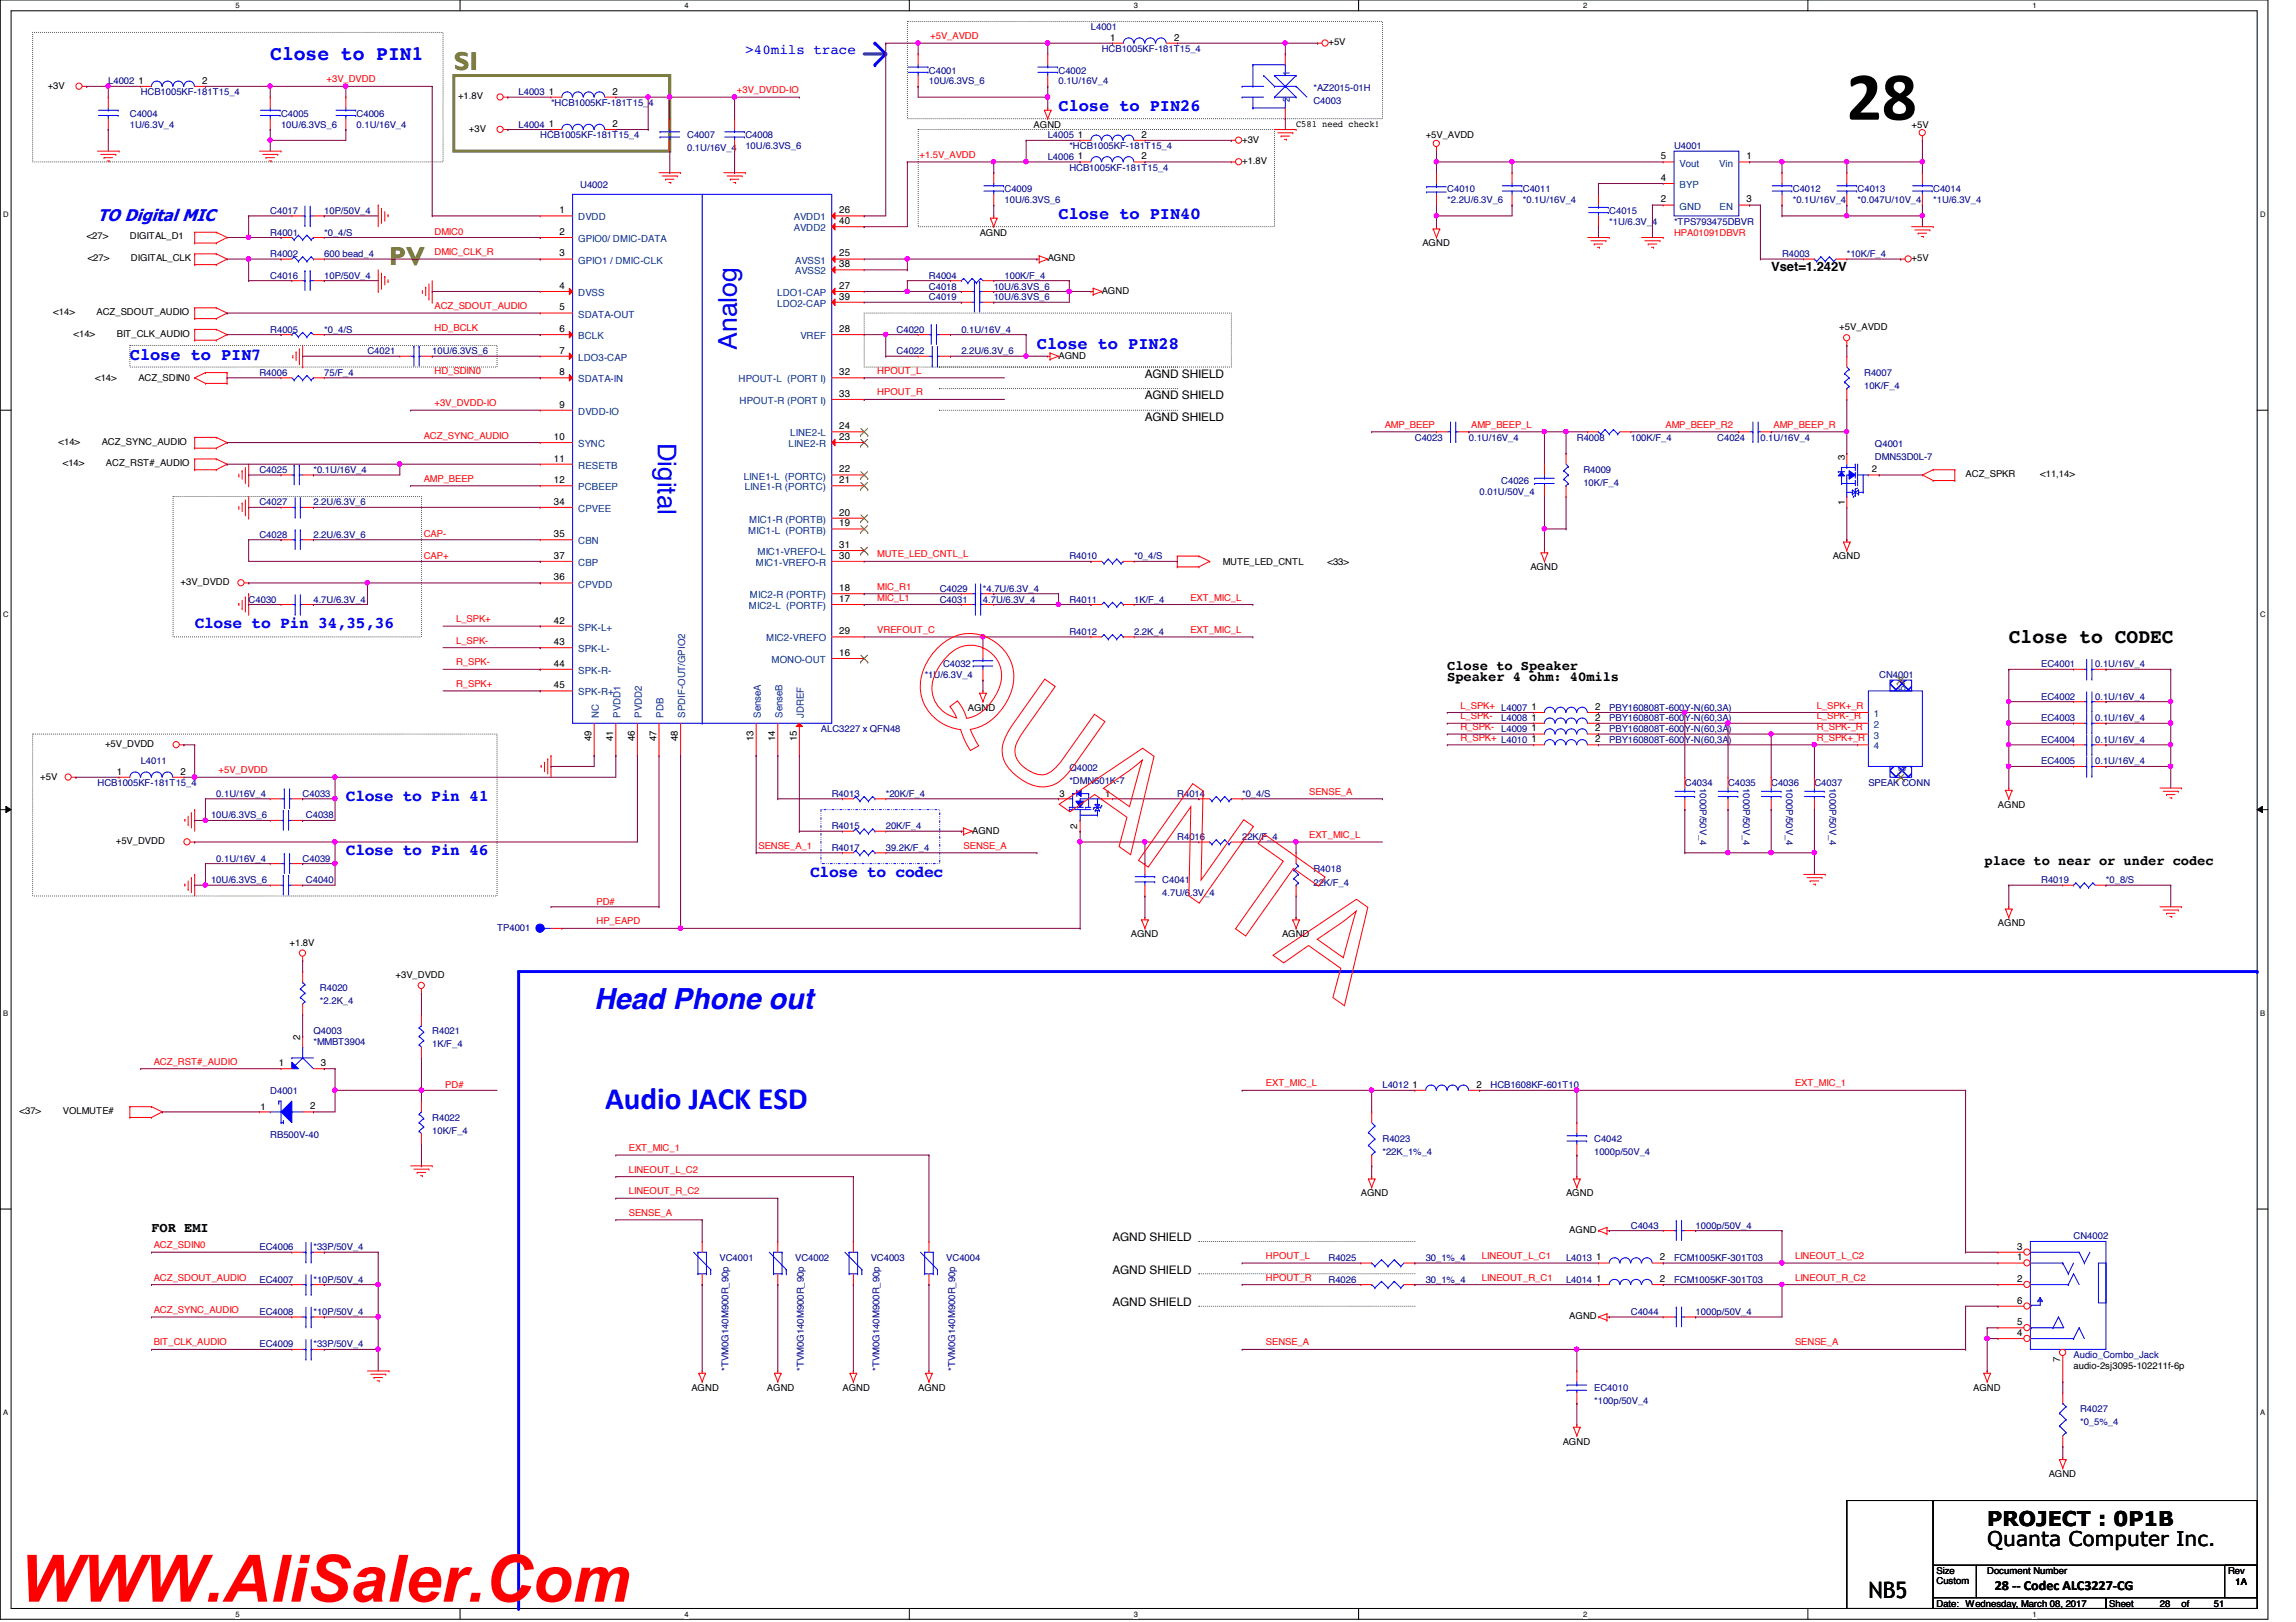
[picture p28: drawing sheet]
<svg xmlns="http://www.w3.org/2000/svg" width="297mm" height="210mm" viewBox="0 0 297 210" stroke-linecap="round" stroke-linejoin="round" font-family="sans-serif">
<defs><g id="words">
<text font-size="8.9" x="238.9" y="15.5">28</text>
<text font-size="8.5" fill="#f00" x="2.5" y="207.3">WWW.AliSaler.Com</text>
<text font-size="4" fill="#00f" x="78.3" y="143.5">Audio JACK ESD</text>
<text font-size="3.8" fill="#00f" x="76.9" y="130.6">Head Phone out</text>
<g font-size="3.3" fill="#808000">
<text x="58.7" y="9.1">SI</text>
<text x="50.3" y="34.2">PV</text>
</g>
<g font-size="3.3" fill="#00f">
<text x="95.3" y="45.3" transform="rotate(-90 95.3 45.3)">Analog</text>
<text x="85.1" y="57.3" transform="rotate(90 85.1 57.3)">Digital</text>
</g>
<text font-size="2.9" x="241.7" y="206.8">NB5</text>
<text font-size="2.6" fill="#00f" x="35" y="7.7">Close to PIN1</text>
<g font-size="2.6">
<text x="259.9" y="83.2">Close to CODEC</text>
<text x="257.1" y="197.5">PROJECT : 0P1B</text>
<text x="257.1" y="200">Quanta Computer Inc.</text>
</g>
<g font-size="2.2" fill="#00f">
<text x="136.9" y="14.4">Close to PIN26</text>
<text x="12.6" y="28.6">TO Digital MIC</text>
<text x="136.9" y="28.4">Close to PIN40</text>
<text x="16.8" y="46.5">Close to PIN7</text>
<text x="134.2" y="45.1">Close to PIN28</text>
</g>
<g font-size="2.1" fill="#00f">
<text x="25.2" y="81.3">Close to Pin 34,35,36</text>
<text x="44.7" y="103.7">Close to Pin 41</text>
<text x="44.7" y="110.7">Close to Pin 46</text>
<text x="104.8" y="113.5">Close to codec</text>
</g>
<text font-size="1.8" fill="#00f" x="96.4" y="7">&gt;40mils trace</text>
<g font-size="1.8">
<text x="187.2" y="88.1">Speaker 4 ohm: 40mils</text>
<text x="187.2" y="86.7">Close to Speaker</text>
<text x="256.7" y="111.9">place to near or under codec</text>
<text x="19.6" y="159.4">FOR EMI</text>
<text x="258.1" y="205.8">28 -- Codec ALC3227-CG</text>
</g>
<text font-size="1.7" x="229.1" y="35.1">Vset=1.242V</text>
<g font-size="1.5">
<text x="148.1" y="48.9">AGND SHIELD</text>
<text x="148.1" y="51.7">AGND SHIELD</text>
<text x="148.1" y="54.5">AGND SHIELD</text>
<text x="143.9" y="160.7">AGND SHIELD</text>
<text x="143.9" y="164.8">AGND SHIELD</text>
<text x="143.9" y="169">AGND SHIELD</text>
</g>
<g font-size="1.3">
<text x="143.6" y="5.2">1</text>
<text x="151.9" y="5.2">2</text>
<text x="17.9" y="10.8">1</text>
<text x="26.2" y="10.8">2</text>
<text x="71" y="16.4">1</text>
<text x="71" y="12.2">1</text>
<text x="79.2" y="16.4">2</text>
<text x="79.2" y="12.2">2</text>
<text x="139.4" y="17.8">1</text>
<text x="147.7" y="17.8">2</text>
<text x="139.4" y="20.6">1</text>
<text x="147.7" y="20.6">2</text>
<text x="214.9" y="20.6">5</text>
<text x="214.9" y="23.4">4</text>
<text x="225.9" y="20.6">1</text>
<text x="72.4" y="27.6">1</text>
<text x="108.6" y="27.6">26</text>
<text x="108.6" y="29">40</text>
<text x="214.9" y="26.2">2</text>
<text x="225.9" y="26.2">3</text>
<text x="72.4" y="30.4">2</text>
<text x="72.4" y="33.2">3</text>
<text x="108.6" y="33.2">25</text>
<text x="108.6" y="34.6">38</text>
<text x="72.4" y="37.4">4</text>
<text x="72.4" y="40.2">5</text>
<text x="108.6" y="37.4">27</text>
<text x="108.6" y="38.8">39</text>
<text x="72.4" y="43">6</text>
<text x="72.4" y="45.8">7</text>
<text x="108.6" y="43">28</text>
<text x="72.4" y="52.7">9</text>
<text x="72.4" y="48.6">8</text>
<text x="108.6" y="51.4">33</text>
<text x="108.6" y="48.6">32</text>
<text x="71.7" y="56.9">10</text>
<text x="71.7" y="59.7">11</text>
<text x="108.6" y="56.9">23</text>
<text x="108.6" y="55.5">24</text>
<text x="71.7" y="65.3">34</text>
<text x="71.7" y="62.5">12</text>
<text x="108.6" y="61.1">22</text>
<text x="108.6" y="62.5">21</text>
<text x="71.7" y="69.5">35</text>
<text x="108.6" y="70.9">31</text>
<text x="108.6" y="66.7">20</text>
<text x="108.6" y="68.1">19</text>
<text x="71.7" y="75.1">36</text>
<text x="71.7" y="72.3">37</text>
<text x="108.6" y="76.5">18</text>
<text x="108.6" y="77.9">17</text>
<text x="108.6" y="72.3">30</text>
<text x="71.7" y="83.5">43</text>
<text x="71.7" y="80.7">42</text>
<text x="108.6" y="82.1">29</text>
<text x="71.7" y="86.3">44</text>
<text x="71.7" y="89.1">45</text>
<text x="108.6" y="84.9">16</text>
<text x="76.5" y="95.9" transform="rotate(-90 76.5 95.9)">49</text>
<text x="79.3" y="95.9" transform="rotate(-90 79.3 95.9)">41</text>
<text x="82.1" y="95.9" transform="rotate(-90 82.1 95.9)">46</text>
<text x="84.9" y="95.9" transform="rotate(-90 84.9 95.9)">47</text>
<text x="87.7" y="95.9" transform="rotate(-90 87.7 95.9)">48</text>
<text x="97.5" y="95.9" transform="rotate(-90 97.5 95.9)">13</text>
<text x="100.3" y="95.9" transform="rotate(-90 100.3 95.9)">14</text>
<text x="103.1" y="95.9" transform="rotate(-90 103.1 95.9)">15</text>
<text x="198.1" y="91.9">1</text>
<text x="198.1" y="93.3">1</text>
<text x="198.1" y="94.7">1</text>
<text x="206.4" y="91.9">2</text>
<text x="206.4" y="93.3">2</text>
<text x="206.4" y="94.7">2</text>
<text x="15.1" y="100.2">1</text>
<text x="23.4" y="100.2">2</text>
<text x="198.1" y="96.1">1</text>
<text x="206.4" y="96.1">2</text>
<text x="36.1" y="138">1</text>
<text x="38.8" y="134.5" transform="rotate(-90 38.8 134.5)">2</text>
<text x="41.5" y="138">3</text>
<text x="40.1" y="143.6">2</text>
<text x="182.7" y="140.8">1</text>
<text x="191" y="140.8">2</text>
<text x="261" y="161.7">3</text>
<text x="206.5" y="163.1">1</text>
<text x="206.5" y="165.9">1</text>
<text x="214.8" y="163.1">2</text>
<text x="214.8" y="165.9">2</text>
<text x="261" y="163.1">1</text>
<text x="261" y="165.9">2</text>
<text x="261" y="171.5">5</text>
<text x="261" y="172.9">4</text>
<text x="261" y="168.7">6</text>
<text x="266.5" y="176.3" transform="rotate(-90 266.5 176.3)">7</text>
</g>
<g font-size="1.3" fill="#004080">
<text x="166.9" y="9.8" transform="rotate(-90 166.9 9.8)">1</text>
<text x="166.9" y="13.3" transform="rotate(-90 166.9 13.3)">2</text>
<text x="217.3" y="21.5">Vout</text>
<text x="222.4" y="21.5">Vin</text>
<text x="74.8" y="28.5">DVDD</text>
<text x="102.7" y="28.5">AVDD1</text>
<text x="102.7" y="29.9">AVDD2</text>
<text x="217.3" y="24.3">BYP</text>
<text x="217.3" y="27.1">GND</text>
<text x="222.5" y="27.1">EN</text>
<text x="74.8" y="31.3">GPIO0/ DMIC-DATA</text>
<text x="74.8" y="34.1">GPIO1 / DMIC-CLK</text>
<text x="102.9" y="34.1">AVSS1</text>
<text x="102.9" y="35.5">AVSS2</text>
<text x="74.8" y="38.3">DVSS</text>
<text x="74.8" y="41.1">SDATA-OUT</text>
<text x="100.5" y="38.3">LDO1-CAP</text>
<text x="100.5" y="39.7">LDO2-CAP</text>
<text x="74.8" y="43.9">BCLK</text>
<text x="74.8" y="46.7">LDO3-CAP</text>
<text x="103.5" y="43.9">VREF</text>
<text x="74.8" y="53.7">DVDD-IO</text>
<text x="74.8" y="49.5">SDATA-IN</text>
<text x="95.5" y="49.5">HPOUT-L (PORT I)</text>
<text x="95.7" y="52.3">HPOUT-R (PORT I)</text>
<text x="74.8" y="57.9">SYNC</text>
<text x="102" y="57.9">LINE2-R</text>
<text x="102.2" y="56.5">LINE2-L</text>
<text x="74.8" y="60.7">RESETB</text>
<text x="74.8" y="63.5">PCBEEP</text>
<text x="96.2" y="62.1">LINE1-L (PORTC)</text>
<text x="96.3" y="63.5">LINE1-R (PORTC)</text>
<text x="74.8" y="66.3">CPVEE</text>
<text x="74.8" y="70.4">CBN</text>
<text x="96.8" y="69">MIC1-L (PORTB)</text>
<text x="96.9" y="67.6">MIC1-R (PORTB)</text>
<text x="98" y="71.8">MIC1-VREFO-L</text>
<text x="74.8" y="76">CPVDD</text>
<text x="74.8" y="73.2">CBP</text>
<text x="97" y="77.4">MIC2-R (PORTF)</text>
<text x="97.8" y="73.2">MIC1-VREFO-R</text>
<text x="74.8" y="81.6">SPK-L+</text>
<text x="96.9" y="78.8">MIC2-L (PORTF)</text>
<text x="99.1" y="83">MIC2-VREFO</text>
<text x="74.8" y="84.4">SPK-L-</text>
<text x="74.8" y="87.2">SPK-R-</text>
<text x="99.8" y="85.8">MONO-OUT</text>
<text x="246.5" y="89.4" transform="rotate(-90 246.5 89.4)">5</text>
<text x="74.8" y="90">SPK-R+</text>
<text x="77.5" y="92.9" transform="rotate(-90 77.5 92.9)">NC</text>
<text x="80.3" y="92.9" transform="rotate(-90 80.3 92.9)">PVDD1</text>
<text x="83.1" y="92.9" transform="rotate(-90 83.1 92.9)">PVDD2</text>
<text x="85.8" y="92.9" transform="rotate(-90 85.8 92.9)">PDB</text>
<text x="88.6" y="92.9" transform="rotate(-90 88.6 92.9)">SPDIF-OUT/GPIO2</text>
<text x="98.4" y="92.9" transform="rotate(-90 98.4 92.9)">SenseA</text>
<text x="101.2" y="92.9" transform="rotate(-90 101.2 92.9)">SenseB</text>
<text x="104" y="92.9" transform="rotate(-90 104 92.9)">JDREF</text>
<text x="242.4" y="92.8">1</text>
<text x="242.4" y="95.6">3</text>
<text x="242.4" y="94.2">2</text>
<text x="242.4" y="97">4</text>
<text x="246.5" y="99.9" transform="rotate(-90 246.5 99.9)">6</text>
</g>
<g font-size="1.2" fill="#f00">
<text x="120.4" y="5.1">+5V_AVDD</text>
<text x="42.2" y="10.7">+3V_DVDD</text>
<text x="95.3" y="12.1">+3V_DVDD-IO</text>
<text x="119" y="20.4">+1.5V_AVDD</text>
<text x="56.2" y="33">DMIC_CLK_R</text>
<text x="56.2" y="30.4">DMIC0</text>
<text x="216.6" y="30.5">HPA01091DBVR</text>
<text x="56.2" y="40">ACZ_SDOUT_AUDIO</text>
<text x="56.2" y="42.8">HD_BCLK</text>
<text x="56.2" y="48.4">HD_SDIN0</text>
<text x="56.2" y="52.6">+3V_DVDD-IO</text>
<text x="113.5" y="51.2">HPOUT_R</text>
<text x="113.5" y="48.4">HPOUT_L</text>
<text x="54.8" y="56.8">ACZ_SYNC_AUDIO</text>
<text x="179.2" y="55.4">AMP_BEEP</text>
<text x="190.3" y="55.4">AMP_BEEP_L</text>
<text x="215.5" y="55.4">AMP_BEEP_R2</text>
<text x="229.4" y="55.4">AMP_BEEP_R</text>
<text x="54.8" y="62.4">AMP_BEEP</text>
<text x="54.8" y="69.6">CAP-</text>
<text x="54.8" y="72.3">CAP+</text>
<text x="113.5" y="72.1">MUTE_LED_CNTL_L</text>
<text x="113.5" y="77.7">MIC_L1</text>
<text x="113.5" y="76.3">MIC_R1</text>
<text x="154" y="77.7">EXT_MIC_L</text>
<text x="59" y="83.3">L_SPK-</text>
<text x="59" y="80.5">L_SPK+</text>
<text x="113.5" y="81.9">VREFOUT_C</text>
<text x="154" y="81.9">EXT_MIC_L</text>
<text x="59" y="86.1">R_SPK-</text>
<text x="59" y="88.9">R_SPK+</text>
<text x="188.9" y="95.9">R_SPK+ L4010</text>
<text x="188.9" y="94.5">R_SPK-</text>
<text x="188.9" y="93.1">L_SPK-</text>
<text x="188.9" y="91.7">L_SPK+ L4007</text>
<text x="235" y="91.7">L_SPK+_R</text>
<text x="235" y="93.1">L_SPK-_R</text>
<text x="235" y="94.5">R_SPK-_R</text>
<text x="235" y="95.9">R_SPK+_R</text>
<text x="28.3" y="100.1">+5V_DVDD</text>
<text x="169.4" y="102.9">SENSE_A</text>
<text x="98.1" y="109.9">SENSE_A_1</text>
<text x="124.7" y="109.9">SENSE_A</text>
<text x="169.4" y="108.5">EXT_MIC_L</text>
<text x="77.2" y="119.6">HP_EAPD</text>
<text x="77.2" y="117.1">PD#</text>
<text x="19.9" y="137.8">ACZ_RST#_AUDIO</text>
<text x="57.6" y="140.8">PD#</text>
<text x="163.8" y="140.6">EXT_MIC_L</text>
<text x="232.2" y="140.6">EXT_MIC_1</text>
<text x="81.4" y="149">EXT_MIC_1</text>
<text x="81.4" y="154.6">LINEOUT_R_C2</text>
<text x="81.4" y="151.8">LINEOUT_L_C2</text>
<text x="19.9" y="161.5">ACZ_SDIN0</text>
<text x="81.4" y="157.4">SENSE_A</text>
<text x="19.9" y="165.7">ACZ_SDOUT_AUDIO</text>
<text x="163.8" y="162.9">HPOUT_L</text>
<text x="163.8" y="165.7">HPOUT_R</text>
<text x="191.7" y="165.7">LINEOUT_R_C1</text>
<text x="191.7" y="162.9">LINEOUT_L_C1</text>
<text x="232.2" y="165.7">LINEOUT_R_C2</text>
<text x="232.2" y="162.9">LINEOUT_L_C2</text>
<text x="19.9" y="169.9">ACZ_SYNC_AUDIO</text>
<text x="19.9" y="174.1">BIT_CLK_AUDIO</text>
<text x="163.8" y="174.1">SENSE_A</text>
<text x="232.2" y="174.1">SENSE_A</text>
</g>
<g font-size="1.2" fill="#000080">
<text x="141.1" y="3.9">L4001</text>
<text x="14" y="10.9">L4002</text>
<text x="120.2" y="9.5">C4001</text>
<text x="120.2" y="10.9">10U/6.3VS_6</text>
<text x="136.9" y="9.5">C4002</text>
<text x="136.9" y="10.9">0.1U/16V_4</text>
<text x="142.5" y="6.7">HCB1005KF-181T15_4</text>
<text x="169.9" y="11.8">*AZ2015-01H</text>
<text x="16.8" y="15.1">C4004</text>
<text x="16.8" y="16.5">1U/6.3V_4</text>
<text x="18.2" y="12.3">HCB1005KF-181T15_4</text>
<text x="36.4" y="15.1">C4005</text>
<text x="36.4" y="16.5">10U/6.3VS_6</text>
<text x="46.1" y="15.1">C4006</text>
<text x="46.1" y="16.5">0.1U/16V_4</text>
<text x="67.1" y="16.5">L4004</text>
<text x="67.1" y="12.3">L4003</text>
<text x="69.9" y="17.9">HCB1005KF-181T15_4</text>
<text x="71.3" y="13.7">*HCB1005KF-181T15_4</text>
<text x="88.9" y="17.9">C4007</text>
<text x="96.4" y="17.9">C4008</text>
<text x="135.5" y="17.9">L4005</text>
<text x="169.9" y="13.4">C4003</text>
<text x="88.9" y="19.6">0.1U/16V_4</text>
<text x="96.4" y="19.3">10U/6.3VS_6</text>
<text x="135.5" y="20.7">L4006</text>
<text x="138.3" y="22.1">HCB1005KF-181T15_4</text>
<text x="138.3" y="19.3">*HCB1005KF-181T15_4</text>
<text x="216.6" y="19.3">U4001</text>
<text x="35" y="27.7">C4017</text>
<text x="42" y="27.7">10P/50V_4</text>
<text x="75.1" y="24.3">U4002</text>
<text x="130" y="24.9">C4009</text>
<text x="130" y="26.3">10U/6.3VS_6</text>
<text x="187.2" y="24.9">C4010</text>
<text x="187.2" y="26.3">*2.2U/6.3V_6</text>
<text x="197" y="24.9">C4011</text>
<text x="197" y="26.3">*0.1U/16V_4</text>
<text x="208.2" y="27.7">C4015</text>
<text x="208.2" y="29.1">*1U/6.3V_4</text>
<text x="216.6" y="29.1">*TPS793475DBVR</text>
<text x="231.9" y="24.9">C4012</text>
<text x="231.9" y="26.3">*0.1U/16V_4</text>
<text x="240.3" y="24.9">C4013</text>
<text x="240.3" y="26.3">*0.047U/10V_4</text>
<text x="250.1" y="24.9">C4014</text>
<text x="250.1" y="26.3">*1U/6.3V_4</text>
<text x="35" y="30.5">R4001</text>
<text x="35" y="33.3">R4002</text>
<text x="42" y="30.5">*0_4/S</text>
<text x="42" y="33.3">600 bead_4</text>
<text x="230.5" y="33.3">R4003</text>
<text x="238.9" y="33.3">*10K/F_4</text>
<text x="35" y="36.1">C4016</text>
<text x="42" y="36.1">10P/50V_4</text>
<text x="120.2" y="37.5">C4018</text>
<text x="120.2" y="36.1">R4004</text>
<text x="120.2" y="38.9">C4019</text>
<text x="128.6" y="37.5">10U/6.3VS_6</text>
<text x="128.6" y="38.9">10U/6.3VS_6</text>
<text x="130" y="36.1">100K/F_4</text>
<text x="35" y="43.1">R4005</text>
<text x="42" y="43.1">*0_4/S</text>
<text x="47.5" y="45.8">C4021</text>
<text x="55.9" y="45.8">10U/6.3VS_6</text>
<text x="116" y="45.8">C4022</text>
<text x="116" y="43.1">C4020</text>
<text x="124.4" y="45.8">2.2U/6.3V_6</text>
<text x="124.4" y="43.1">0.1U/16V_4</text>
<text x="33.6" y="48.6">R4006</text>
<text x="41.9" y="48.6">75/F_4</text>
<text x="241.2" y="48.6">R4007</text>
<text x="241.2" y="50.3">10K/F_4</text>
<text x="183" y="57">C4023</text>
<text x="190" y="57">0.1U/16V_4</text>
<text x="204" y="57">R4008</text>
<text x="211" y="57">100K/F_4</text>
<text x="222.2" y="57">C4024</text>
<text x="227.8" y="57">0.1U/16V_4</text>
<text x="242.6" y="57.9">Q4001</text>
<text x="242.6" y="59.5">DMN53D0L-7</text>
<text x="33.6" y="61.2">C4025</text>
<text x="33.6" y="65.4">C4027</text>
<text x="40.6" y="61.2">*0.1U/16V_4</text>
<text x="40.6" y="65.4">2.2U/6.3V_6</text>
<text x="191.4" y="64">0.01U/50V_4</text>
<text x="194.2" y="62.6">C4026</text>
<text x="204.8" y="61.2">R4009</text>
<text x="204.8" y="62.9">10K/F_4</text>
<text x="33.6" y="69.6">C4028</text>
<text x="40.6" y="69.6">2.2U/6.3V_6</text>
<text x="32.2" y="78">C4030</text>
<text x="40.6" y="78">4.7U/6.3V_4</text>
<text x="121.6" y="76.6">C4029</text>
<text x="121.6" y="78">C4031</text>
<text x="127.2" y="76.6">*4.7U/6.3V_4</text>
<text x="127.2" y="78">4.7U/6.3V_4</text>
<text x="138.3" y="72.4">R4010</text>
<text x="138.3" y="78">R4011</text>
<text x="146.7" y="72.4">*0_4/S</text>
<text x="146.7" y="78">1K/F_4</text>
<text x="138.3" y="82.2">R4012</text>
<text x="146.7" y="82.2">2.2K_4</text>
<text x="119.6" y="87.8">*1U/6.3V_4</text>
<text x="122" y="86.4">C4032</text>
<text x="243.1" y="87.8">CN4001</text>
<text x="264.1" y="86.4">EC4001</text>
<text x="271.1" y="86.4">0.1U/16V_4</text>
<text x="106.2" y="94.7">ALC3227 x QFN48</text>
<text x="194.2" y="93.3">L4008</text>
<text x="194.2" y="94.7">L4009</text>
<text x="208.2" y="91.9">PBY160808T-600Y-N(60,3A)</text>
<text x="208.2" y="93.3">PBY160808T-600Y-N(60,3A)</text>
<text x="208.2" y="94.7">PBY160808T-600Y-N(60,3A)</text>
<text x="264.1" y="90.6">EC4002</text>
<text x="264.1" y="93.3">EC4003</text>
<text x="271.1" y="90.6">0.1U/16V_4</text>
<text x="271.1" y="93.3">0.1U/16V_4</text>
<text x="12.6" y="101.7">HCB1005KF-181T15_4</text>
<text x="18.2" y="98.9">L4011</text>
<text x="138.3" y="99.8">Q4002</text>
<text x="138.3" y="101.4">*DMN601K-7</text>
<text x="208.2" y="96.1">PBY160808T-600Y-N(60,3A)</text>
<text x="218" y="101.7">C4034</text>
<text x="219.9" y="102" transform="rotate(90 219.9 102)">1000P/50V_4</text>
<text x="223.6" y="101.7">C4035</text>
<text x="225.5" y="102" transform="rotate(90 225.5 102)">1000P/50V_4</text>
<text x="229.1" y="101.7">C4036</text>
<text x="231.1" y="102" transform="rotate(90 231.1 102)">1000P/50V_4</text>
<text x="234.7" y="101.7">C4037</text>
<text x="236.7" y="102" transform="rotate(90 236.7 102)">1000P/50V_4</text>
<text x="241.7" y="101.7">SPEAK CONN</text>
<text x="264.1" y="98.9">EC4005</text>
<text x="264.1" y="96.1">EC4004</text>
<text x="271.1" y="98.9">0.1U/16V_4</text>
<text x="271.1" y="96.1">0.1U/16V_4</text>
<text x="27.3" y="105.9">10U/6.3VS_6</text>
<text x="28" y="103.1">0.1U/16V_4</text>
<text x="39.2" y="103.1">C4033</text>
<text x="39.6" y="105.9">C4038</text>
<text x="107.6" y="103.1">R4013</text>
<text x="107.6" y="107.3">R4015</text>
<text x="114.6" y="103.1">*20K/F_4</text>
<text x="114.6" y="107.3">20K/F_4</text>
<text x="152.3" y="103.1">R4014</text>
<text x="160.7" y="103.1">*0_4/S</text>
<text x="28" y="111.5">0.1U/16V_4</text>
<text x="39.2" y="111.5">C4039</text>
<text x="107.6" y="110.1">R4017</text>
<text x="114.6" y="110.1">39.2K/F_4</text>
<text x="152.3" y="108.7">R4016</text>
<text x="160.7" y="108.7">22K/F_4</text>
<text x="169.9" y="112.9">R4018</text>
<text x="27.3" y="114.3">10U/6.3VS_6</text>
<text x="39.6" y="114.3">C4040</text>
<text x="150.4" y="114.3">C4041</text>
<text x="150.4" y="116">4.7U/6.3V_4</text>
<text x="169.9" y="114.6">22K/F_4</text>
<text x="264.1" y="114.3">R4019</text>
<text x="272.5" y="114.3">*0_8/S</text>
<text x="64.3" y="120.4">TP4001</text>
<text x="41.4" y="128.3">R4020</text>
<text x="41.4" y="130">*2.2K_4</text>
<text x="40.6" y="133.9">Q4003</text>
<text x="40.6" y="135.3">*MMBT3904</text>
<text x="55.9" y="133.9">R4021</text>
<text x="55.9" y="135.6">1K/F_4</text>
<text x="35" y="141.6">D4001</text>
<text x="178.9" y="140.8">L4012</text>
<text x="192.8" y="140.8">HCB1608KF-601T10</text>
<text x="35" y="147.3">RB500V-40</text>
<text x="55.9" y="145">R4022</text>
<text x="55.9" y="146.7">10K/F_4</text>
<text x="178.9" y="147.8">R4023</text>
<text x="178.9" y="149.5">*22K_1%_4</text>
<text x="206.2" y="147.8">C4042</text>
<text x="206.2" y="149.5">1000p/50V_4</text>
<text x="33.6" y="161.8">EC4006</text>
<text x="40.6" y="161.8">*33P/50V_4</text>
<text x="211" y="159">C4043</text>
<text x="219.4" y="159">1000p/50V_4</text>
<text x="268.3" y="160.4">CN4002</text>
<text x="33.6" y="166">EC4007</text>
<text x="40.6" y="166">*10P/50V_4</text>
<text x="93.1" y="163.2">VC4001</text>
<text x="102.9" y="163.2">VC4002</text>
<text x="112.6" y="163.2">VC4003</text>
<text x="122.4" y="163.2">VC4004</text>
<text x="171.9" y="163.2">R4025</text>
<text x="171.9" y="166">R4026</text>
<text x="184.4" y="163.2">30_1%_4</text>
<text x="184.4" y="166">30_1%_4</text>
<text x="202.6" y="163.2">L4013</text>
<text x="202.6" y="166">L4014</text>
<text x="216.6" y="163.2">FCM1005KF-301T03</text>
<text x="216.6" y="166">FCM1005KF-301T03</text>
<text x="33.6" y="170.2">EC4008</text>
<text x="40.6" y="170.2">*10P/50V_4</text>
<text x="211" y="170.2">C4044</text>
<text x="219.4" y="170.2">1000p/50V_4</text>
<text x="33.6" y="174.4">EC4009</text>
<text x="40.6" y="174.4">*33P/50V_4</text>
<text x="94.2" y="177.4" transform="rotate(-90 94.2 177.4)">*TVM0G140M900R_90p</text>
<text x="104" y="177.4" transform="rotate(-90 104 177.4)">*TVM0G140M900R_90p</text>
<text x="113.8" y="177.4" transform="rotate(-90 113.8 177.4)">*TVM0G140M900R_90p</text>
<text x="123.6" y="177.4" transform="rotate(-90 123.6 177.4)">*TVM0G140M900R_90p</text>
<text x="206.2" y="180">EC4010</text>
<text x="268.3" y="175.8">Audio_Combo_Jack</text>
<text x="206.2" y="181.7">*100p/50V_4</text>
<text x="269.1" y="182.8">R4027</text>
<text x="269.1" y="184.4">*0_5%_4</text>
</g>
<g font-size="1.2">
<text x="171.9" y="5.9">+5V</text>
<text x="6.2" y="11.5">+3V</text>
<text x="59.3" y="12.9">+1.8V</text>
<text x="60.7" y="17.1">+3V</text>
<text x="133.7" y="16.5">AGND</text>
<text x="167.7" y="16.4">C581 need check!</text>
<text x="184.4" y="17.9">+5V_AVDD</text>
<text x="247.3" y="16.5">+5V</text>
<text x="160.7" y="21.3">+1.8V</text>
<text x="160.7" y="18.5">+3V</text>
<text x="11.2" y="30.9">&lt;27&gt;</text>
<text x="11.3" y="33.8">&lt;27&gt;</text>
<text x="16.8" y="30.9">DIGITAL_D1</text>
<text x="16.9" y="33.8">DIGITAL_CLK</text>
<text x="126.7" y="30.5">AGND</text>
<text x="135.5" y="33.8">AGND</text>
<text x="184" y="31.9">AGND</text>
<text x="247.3" y="33.8">+5V</text>
<text x="6.9" y="40.8">&lt;14&gt;</text>
<text x="12.5" y="40.8">ACZ_SDOUT_AUDIO</text>
<text x="142.5" y="38">AGND</text>
<text x="9.5" y="43.6">&lt;14&gt;</text>
<text x="15.1" y="43.6">BIT_CLK_AUDIO</text>
<text x="136.9" y="46.4">AGND</text>
<text x="238" y="42.8">+5V_AVDD</text>
<text x="12.3" y="49.4">&lt;14&gt;</text>
<text x="17.9" y="49.4">ACZ_SDIN0</text>
<text x="7.6" y="57.6">&lt;14&gt;</text>
<text x="13.2" y="57.6">ACZ_SYNC_AUDIO</text>
<text x="238.7" y="59.5" transform="rotate(-90 238.7 59.5)">3</text>
<text x="8.1" y="60.4">&lt;14&gt;</text>
<text x="13.7" y="60.4">ACZ_RST#_AUDIO</text>
<text x="238.7" y="65.4" transform="rotate(-90 238.7 65.4)">1</text>
<text x="242.1" y="61.1">2</text>
<text x="254.3" y="61.8">ACZ_SPKR</text>
<text x="263.9" y="61.8">&lt;11,14&gt;</text>
<text x="23.4" y="75.7">+3V_DVDD</text>
<text x="158.2" y="73.1">MUTE_LED_CNTL</text>
<text x="171.7" y="73.1">&lt;33&gt;</text>
<text x="198" y="73.8">AGND</text>
<text x="237.1" y="72.4">AGND</text>
<text x="125.2" y="91.9">AGND</text>
<text x="5.2" y="100.9">+5V</text>
<text x="13.6" y="96.7">+5V_DVDD</text>
<text x="125.8" y="107.9">AGND</text>
<text x="137.1" y="103.1">3</text>
<text x="139.4" y="107.3" transform="rotate(-90 139.4 107.3)">2</text>
<text x="143" y="103.1">1</text>
<text x="258.5" y="104.5">AGND</text>
<text x="15" y="109.3">+5V_DVDD</text>
<text x="258.5" y="119.9">AGND</text>
<text x="37.5" y="122.4">+1.8V</text>
<text x="146.3" y="121.3">AGND</text>
<text x="165.9" y="121.3">AGND</text>
<text x="51.2" y="126.6">+3V_DVDD</text>
<text x="33.7" y="143.6">1</text>
<text x="2.5" y="144.2">&lt;37&gt;</text>
<text x="8.1" y="144.2">VOLMUTE#</text>
<text x="176.1" y="154.8">AGND</text>
<text x="202.6" y="154.8">AGND</text>
<text x="203" y="159.6">AGND</text>
<text x="203" y="170.7">AGND</text>
<text x="89.4" y="180">AGND</text>
<text x="99.2" y="180">AGND</text>
<text x="109" y="180">AGND</text>
<text x="118.8" y="180">AGND</text>
<text x="255.3" y="180">AGND</text>
<text x="268.3" y="177.2">audio-2sj3095-102211f-6p</text>
<text x="202.2" y="186.9">AGND</text>
<text x="265" y="191.1">AGND</text>
<text x="250.5" y="203.7">Size</text>
<text x="257.1" y="203.7">Document Number</text>
<text x="288.2" y="203.7">Rev</text>
<text x="250.5" y="207.9">Date: Wednesday, March 08, 2017</text>
<text x="250.5" y="205">Custom</text>
<text x="272.9" y="207.9">Sheet</text>
<text x="279.4" y="207.9">28</text>
<text x="282.2" y="207.9">of</text>
<text x="286.4" y="207.9">51</text>
<text x="289.2" y="205.1">1A</text>
</g>
<g font-size="1">
<text x="30.5" y="1.1">5</text>
<text x="88.6" y="1.1">4</text>
<text x="146.7" y="1.1">3</text>
<text x="204.8" y="1.1">2</text>
<text x="262.9" y="1.1">1</text>
<text x=".4" y="28.1">D</text>
<text x="292.4" y="28.1">D</text>
<text x=".4" y="79.8">C</text>
<text x="292.4" y="79.8">C</text>
<text x=".4" y="131.5">B</text>
<text x="292.4" y="131.5">B</text>
<text x=".4" y="183.2">A</text>
<text x="292.4" y="183.2">A</text>
<text x="30.5" y="209.2">5</text>
<text x="88.6" y="209.2">4</text>
<text x="146.7" y="209.2">3</text>
<text x="204.8" y="209.2">2</text>
<text x="262.9" y="209.2">1</text>
</g>
</g></defs>
<path d="M0 0h293.4v209.5h-293.4zM1.4 1.4h290.6v206.8h-290.6z" fill="none" stroke="#000" stroke-width=".13"/>
<g fill="#fff">
<path d="M30.5 .2h.5v1.1h-.5z"/>
<path d="M30.5 208.3h.5v1.1h-.5z"/>
</g>
<path d="M59.5 0v1.4M59.5 208.2v1.3" fill="none" stroke="#000" stroke-width=".13"/>
<g fill="#fff">
<path d="M88.6 .2h.5v1.1h-.5z"/>
<path d="M88.6 208.3h.5v1.1h-.5z"/>
</g>
<path d="M117.6 0v1.4M117.6 208.2v1.3" fill="none" stroke="#000" stroke-width=".13"/>
<g fill="#fff">
<path d="M146.7 .2h.5v1.1h-.5z"/>
<path d="M146.7 208.3h.5v1.1h-.5z"/>
</g>
<path d="M175.8 0v1.4M175.8 208.2v1.3" fill="none" stroke="#000" stroke-width=".13"/>
<g fill="#fff">
<path d="M204.8 .2h.6v1.1h-.6z"/>
<path d="M204.8 208.3h.6v1.1h-.6z"/>
</g>
<path d="M233.9 0v1.4M233.9 208.2v1.3" fill="none" stroke="#000" stroke-width=".13"/>
<g fill="#fff">
<path d="M262.9 .2h.6v1.1h-.6z"/>
<path d="M262.9 208.3h.6v1.1h-.6z"/>
<path d="M.4 27.2h.7v1.1h-.7z"/>
<path d="M292.4 27.2h.7v1.1h-.7z"/>
<path d="M.4 78.9h.7v1.1h-.7z"/>
<path d="M292.4 78.9h.7v1.1h-.7z"/>
</g>
<path d="M0 53.1h1.4M292 53.1h1.4" fill="none" stroke="#000" stroke-width=".13"/>
<g fill="#fff">
<path d="M.4 130.6h.7v1.1h-.7z"/>
<path d="M292.4 130.6h.6v1.1h-.6z"/>
</g>
<path d="M0 104.8h1.4M.8 104.4l.6 .4-.6 .4zM292 104.8l.7-.4v.8zM292 104.8h1.4" fill="none" stroke="#000" stroke-width=".13"/>
<path d="M.8 104.4l.6 .4-.6 .4zM292 104.8l.7-.4v.8z" fill="#000"/>
<g fill="#fff">
<path d="M.4 182.3h.7v1.1h-.7z"/>
<path d="M292.4 182.3h.6v1.1h-.6z"/>
</g>
<path d="M0 156.5h1.4M292 156.5h1.4" fill="none" stroke="#000" stroke-width=".13"/>
<path d="M117.4 2.8h61.5v12.6h-61.5z" fill="none" stroke="#000" stroke-width=".13" stroke-dasharray="0 .3"/>
<path d="M111.8 7h2.8" fill="none" stroke="#0000a0" stroke-width=".38"/>
<circle cx="114.6" cy="7" r=".19" fill="#0000a0"/>
<path d="M113.2 5.6l1.4 1.4" fill="none" stroke="#00f" stroke-width=".38"/>
<circle cx="113.2" cy="5.6" r=".19" fill="#00f"/>
<path d="M114.6 7l-1.4 1.4" fill="none" stroke="#00f" stroke-width=".38"/>
<circle cx="113.2" cy="8.4" r=".19" fill="#00f"/>
<path d="M4.2 4.2h53.1v16.8h-53.1zM118.8 16.8h46.1v12.5h-46.1zM16.8 44.7h47.5v2.8h-47.5zM111.8 40.5h47.5v7h-47.5zM121.6 50.3h.1M121.6 47.5h.1M121.6 53.1h.1M152.3 50.3h-30.7M152.3 47.5h-30.7M152.3 53.1h-30.7M22.4 64.3h32.1v18.1h-32.1zM4.2 95h60.1v21h-60.1z" fill="none" stroke="#000" stroke-width=".13" stroke-dasharray="0 .3"/>
<path d="M106.2 104.8h15.4v7h-15.4z" fill="none" stroke="#00f" stroke-width=".13" stroke-dasharray=".3 .3 0 .3 0 .3"/>
<path d="M67.1 125.7h224.9" fill="none" stroke="#00f" stroke-width=".38"/>
<circle cx="292" cy="125.7" r=".19" fill="#00f"/>
<path d="M67.1 125.7v82.5" fill="none" stroke="#00f" stroke-width=".38"/>
<circle cx="67.1" cy="208.2" r=".19" fill="#00f"/>
<path d="M155.1 160.7h.1M155.1 164.8h.1M155.1 169h.1M183 160.7h-27.9M183 164.8h-27.9M183 169h-27.9" fill="none" stroke="#000" stroke-width=".13" stroke-dasharray="0 .3"/>
<path d="M58.7 9.8h28v9.8h-28z" fill="none" stroke="#808000" stroke-width=".38"/>
<g fill="none" stroke="#f00" stroke-width=".13">
<path d="M10.7 11.2h.5M11.2 11.2h.1M12.6 19.6h2.8M13 20h2M15 20h.1M15.4 19.6h.1M33.6 19.6h2.8M34 20h1.9M35.9 20h.1M36.4 19.6h.1M65.1 16.8h.6M65.1 12.6h.6"/>
<path d="M65.7 12.6h.1M65.7 16.8h.1M71.3 16.8h1.4M71.3 16.8h.1M78.3 16.8h1.4M79.7 16.8h.1M118.8 7h.1M118.8 11.2h.1M118.8 7v1.4M118.8 9.8v1.4M135.1 14.3l.4 1.1M135.1 14.3h.1"/>
<path d="M135.1 14.3h.9M135.5 15.4h.1M135.5 14h.1M135.5 14v.3M136 14.3h.1M136 14.3l-.5 1.1M159.3 18.2h.5M159.3 18.2h.1M164.9 16.8h2.8M165.3 17.2h2M165.7 17.6h1.1M165.7 17.6h.1"/>
<path d="M166.2 18h.2M166.4 18h.1M167.3 17.2h.1M167.7 16.8h.1M170.5 5.6h.5M170.5 5.6h.1M185.8 19.6h.1M185.8 19v.6M248.7 18.2h.1M248.7 17.6v.6M13.5 20.4h1.1M13.5 20.4h.1"/>
<path d="M13.9 20.8h.2M14.1 20.8h.1M25.2 34.2h2.8M25.2 31.5h2.8M25.2 39.8h.1M25.2 34.2h.1M25.2 32.9h.1M25.2 31.5h.1M25.2 30.1h.1M25.2 30.1v1.4M25.2 32.9v1.3M25.2 39.8v1.4"/>
<path d="M25.2 39.8h2.8M25.2 32.9h2.8M25.2 30.1h2.8M28 39.8h.1M28 34.2h.1M28 32.9h.1M28 31.5h.1M28 30.1h.1M28 39.8l1.4 .7M28 32.9l1.4 .6M28 30.1l1.4 .6M29.4 33.5h.1"/>
<path d="M29.4 30.7h.1M29.4 33.5l-1.4 .7M29.4 30.7l-1.4 .8M34.4 20.4h.1M34.4 20.4h1.1M34.8 20.8h.3M35.1 20.8h.1M48.9 37.7h.1M48.9 26.5h.1M48.9 26.5v2.8M48.9 34.9v2.8M49.4 37.3h.1"/>
<path d="M49.4 27h.1M49.4 27v1.9M49.4 35.3v2M49.8 35.8h.1M49.8 28.5h.1M49.8 27.4v1.1M49.8 35.8v1.1M50.2 36.4h.1M50.2 27.8h.1M50.2 27.8v.3M50.2 36.2v.2M54.6 37.8h.1"/>
<path d="M54.6 37.6v.2M55.1 37.2h.1M55.1 37.2v1.1M55.5 38.7h.1M55.5 36.7v2M55.9 39.1h.1M55.9 36.3v2.8M85.3 22.4h2.7M85.7 22.8h1.9M86.1 23.2h1.1M86.1 23.2h.1M86.5 23.6h.3"/>
<path d="M86.8 23.6h.1M87.6 22.8h.1M88 22.4h.1M93.6 22.4h2.8M94.1 22.8h1.9M94.5 23.2h1.1M94.5 23.2h.1M94.9 23.6h.3M95.2 23.6h.1M96 22.8h.1M96.4 22.4h.1M128.1 28.2h.1"/>
<path d="M128.1 28.2h.9M128.1 28.2l.5 1.1M128.6 29.3h.1M128.6 27.9h.1M128.6 27.9v.3M129 28.2h.1M129 28.2l-.4 1.1M134.2 33.5h.2M134.2 33.5h.1M134.4 34h.1M134.4 33.1h.1M134.4 33.1v.9"/>
<path d="M134.4 33.1l1.1 .4M135.5 33.5h.1M135.5 33.5l-1.1 .5M141.1 37.7h.3M141.1 37.7h.1M141.4 38.1h.1M141.4 37.3h.1M141.4 37.3v.8M141.4 37.3l1.1 .4M142.5 37.7h.1M142.5 37.7l-1.1 .4M159.3 21h.5"/>
<path d="M159.3 21h.1M185.4 29.6h.1M185.4 29.6h.9M185.4 29.6l.4 1.1M185.8 30.7h.1M185.8 29.3h.1M185.8 29.3v.3M186.3 29.6h.1M186.3 29.6l-.5 1.1M205.4 30.7h2.8M205.8 31.2h2M206.2 31.6h1.1"/>
<path d="M206.2 31.6h.1M206.7 32h.2M206.9 32h.1M207.8 31.2h.1M208.2 30.7h.1M212.4 30.7h2.8M212.8 31.2h2M213.2 31.6h1.1M213.2 31.6h.1M213.7 32h.2M213.9 32h.1M214.8 31.2h.1"/>
<path d="M215.2 30.7h.1M238.9 22.4h.1M238.9 26.5h.1M238.9 22.4v1.3M238.9 25.1v1.4M245.9 33.5h.6M245.9 33.5h.1M247.3 29.3h2.8M247.7 29.8h2M248.2 30.2h1.1M248.2 30.2h.1M248.6 30.6h.2"/>
<path d="M248.8 30.6h.1M249.7 29.8h.1M250.1 29.3h.1M25.2 59.4h2.8M25.2 41.2h2.8M25.2 58h2.8M25.2 44h2.8M25.2 59.4h.1M25.2 41.2h.1M25.2 48.9h.1M25.2 58h.1M25.2 56.6h.1"/>
<path d="M25.2 44h.1M25.2 42.6h.1M25.2 42.6v1.4M25.2 56.6v1.4M25.2 59.4v1.4M25.2 48.9l1.4 .7M25.2 56.6h2.8M25.2 42.6h2.8M26.6 48.2h2.8M26.6 49.6h.1M26.6 48.2h.1M26.6 49.6h2.8"/>
<path d="M26.6 48.2l-1.4 .7M28 59.4l1.4 .7M28 59.4h.1M28 41.2h.1M28 58h.1M28 56.6h.1M28 44h.1M28 42.6h.1M28 56.6l1.4 .7M28 42.6l1.4 .7M29.4 40.5h.1M29.4 49.6h.1"/>
<path d="M29.4 48.2h.1M29.4 57.3h.1M29.4 43.3h.1M29.4 40.5l-1.4 .7M29.4 48.2v1.4M29.4 57.3l-1.4 .7M29.4 43.3l-1.4 .7M37.9 46.2h.1M37.9 46v.2M38.3 45.6h.1M38.3 45.6v1.1M38.7 47.1h.1"/>
<path d="M38.7 45.1v2M39.2 47.5h.1M39.2 44.7v2.8M135.5 46.1h.3M135.5 46.1h.1M135.8 46.5h.1M135.8 45.7h.1M135.8 45.7v.8M135.8 45.7l1.1 .4M136.9 46.1h.1M136.9 46.1l-1.1 .4M185.8 55.9h1.4"/>
<path d="M185.8 55.9h.1M188.6 55.9h1.4M190 55.9h.1M238.9 44.7h.1M238.9 44.2v.5M25.2 60.8h.1M25.2 60.8h2.8M28 60.8h.1M29.4 60.1h.1M29.4 60.1l-1.4 .7M30.9 65.8h.1M30.9 78.1h.1"/>
<path d="M30.9 61.6h.1M30.9 61.3v.3M30.9 65.5v.3M30.9 78.1v.3M31.3 65.1h.1M31.3 78.8h.1M31.3 60.9h.1M31.3 60.9v1.1M31.3 65.1v1.1M31.3 77.7v1.1M31.6 75.4h.6M31.7 66.6h.1"/>
<path d="M31.7 77.3h.1M31.7 62.4h.1M31.7 60.5v1.9M31.7 64.7v1.9M31.7 77.3v1.9M32.2 67.1h.1M32.2 76.8h.1M32.2 75.4h.1M32.2 62.9h.1M32.2 60.1v2.8M32.2 64.3v2.8M32.2 76.8v2.8"/>
<path d="M152.3 73.4h.1M152.3 72h.1M152.3 72v1.4M152.3 72h2.8M152.3 73.4h2.8M155.1 73.4h.1M155.1 72h.1M155.1 72l1.4 .6M156.5 72.6h.1M156.5 72.6l-1.4 .8M199.4 71.5h.1M199.4 71.5l.4 1.1"/>
<path d="M199.4 71.5h.8M199.8 72.6h.1M199.8 71.2h.1M199.8 71.2v.3M200.2 71.5l-.4 1.1M200.2 71.5h.1M238.5 70.1h.1M238.5 70.1l.4 1.1M238.5 70.1h.8M238.9 71.2h.1M238.9 69.8h.1M238.9 69.8v.3"/>
<path d="M239.3 70.1l-.4 1.1M239.3 70.1h.1M248.7 61.5h.1M248.7 61.5l1.4 .7M250.1 60.8h2.8M250.1 62.2h.1M250.1 60.8h.1M250.1 62.2h2.8M250.1 60.8l-1.4 .7M252.9 62.2h.1M252.9 60.8h.1M252.9 60.8v1.4"/>
<path d="M23.2 96.4h.6M23.8 96.4h.1M70 99.1h.1M70 99.1v.2M70.4 99.7h.1M70.4 98.6v1.1M70.9 98.2h.1M70.9 98.2v2M71.3 97.8h.1M71.3 97.8v2.8M126.7 89.7h.9M126.7 89.7h.1"/>
<path d="M126.7 89.7l.5 1.1M127.2 90.8h.1M127.2 89.4h.1M127.2 89.4v.3M127.6 89.7l-.4 1.1M127.6 89.7h.1M198.4 92.2h.1M198.4 92.2h1.4M205.4 92.2h1.4M206.8 92.2h.1M9.3 100.6h.5M9.8 100.6h.1"/>
<path d="M23.9 114.4h.1M23.9 106h.1M23.9 106v.3M23.9 114.4v.3M24.3 115.1h.1M24.3 106.7h.1M24.3 105.6v1.1M24.3 114v1.1M24.6 109h.6M24.8 113.6h.1M24.8 105.2h.1M24.8 105.2v1.9"/>
<path d="M24.8 113.6v1.9M25.2 113.2h.1M25.2 109h.1M25.2 104.8h.1M25.2 104.8v2.8M25.2 113.2v2.8M124.4 107.6h.3M124.4 107.6h.1M124.7 107.1l1.1 .5M124.7 107.1h.1M124.7 108h.1M124.7 107.1v.9"/>
<path d="M125.8 107.6h.1M125.8 107.6l-1.1 .4M147.7 119h.1M147.7 119h.8M147.7 119l.4 1.1M148.1 118.7h.1M148.1 118.7v.3M148.5 119h.1M148.5 119l-.4 1.1M167.3 119h.1M167.3 119h.8M167.3 119l.4 1.1"/>
<path d="M167.7 118.7h.1M167.7 118.7v.3M168.1 119h.1M168.1 119l-.4 1.1M233.3 113.2h2.8M233.8 113.6h1.9M234.2 114h1.1M234.2 114h.1M234.6 114.4h.3M234.9 114.4h.1M235.7 113.6h.1M236.1 113.2h.1"/>
<path d="M259.5 102.3h.8M259.5 117.6h.8M259.5 102.3h.1M259.5 117.6h.1M259.5 102.3l.4 1.1M259.5 117.6l.4 1.1M259.9 103.4h.1M259.9 102h.1M259.9 118.7h.1M259.9 117.3h.1M259.9 102v.3M259.9 117.3v.3"/>
<path d="M260.3 102.3l-.4 1.1M260.3 117.6l-.4 1.1M260.3 102.3h.1M260.3 117.6h.1M279.4 102h2.8M279.4 117.3h2.8M279.9 102.4h1.9M279.9 117.8h1.9M280.3 102.8h1.1M280.3 118.2h1.1M280.3 102.8h.1M280.3 118.2h.1"/>
<path d="M280.7 103.3h.3M280.7 118.6h.3M281 103.3h.1M281 118.6h.1M281.8 102.4h.1M281.8 117.8h.1M282.2 102h.1M282.2 117.3h.1M39.2 124.3h.1M39.2 131.3h.1M39.2 125.7h.1M39.2 123.8v.5"/>
<path d="M39.2 125.7v1.4M39.2 129.9v1.4M54.5 128.5h.1M54.5 128v.5M148.1 120.1h.1M167.7 120.1h.1M16.8 144.6h.1M16.8 143.2h.1M16.8 143.2v1.4M16.8 143.2h2.8M16.8 144.6h2.8M19.6 144.6h.1"/>
<path d="M19.6 143.2h.1M19.6 143.2l1.4 .7M21 143.9h.1M21 143.9l-1.4 .7M53.1 150.9h2.8M53.5 151.3h2M54 151.7h1.1M54 151.7h.1M54.4 152.1h.2M54.6 152.1h.1M55.5 151.3h.1M55.9 150.9h.1"/>
<path d="M177 152.6l.5 1.1M177 152.6h.1M177 152.6h.9M177.5 153.7h.1M177.5 152.3h.1M177.5 152.3v.3M177.9 152.6h.1M177.9 152.6l-.4 1.1M203.6 152.6h.1M203.6 152.6h.8M203.6 152.6l.4 1.1M204 153.7h.1"/>
<path d="M204 152.3h.1M204 152.3v.3M204.4 152.6h.1M204.4 152.6l-.4 1.1M206.8 159.3h.1M206.8 159.3l1.1 .4M207.9 159.7h.1M207.9 158.8h.1M207.9 158.8v.9M207.9 158.8l-1.1 .5M207.9 159.3h.3M208.2 159.3h.1"/>
<path d="M47.5 177.4h2.8M48 177.8h1.9M48.4 178.3h1.1M48.4 178.3h.1M48.8 178.7h.3M49.1 178.7h.1M49.9 177.8h.1M50.3 177.4h.1M90.4 177.7l.4 1.1M90.4 177.7h.1M90.4 177.7h.9M90.8 178.8h.1"/>
<path d="M90.8 177.4h.1M90.8 160.7h.1M90.8 166.2h.1M90.8 160.7v1.4M90.8 164.8v1.4M90.8 177.4v.3M91.3 177.7h.1M91.3 177.7l-.5 1.1M100.2 177.7l.4 1.1M100.2 177.7h.1M100.2 177.7h.8M100.6 178.8h.1"/>
<path d="M100.6 177.4h.1M100.6 160.7h.1M100.6 166.2h.1M100.6 160.7v1.4M100.6 164.8v1.4M100.6 177.4v.3M101 177.7h.1M101 177.7l-.4 1.1M110 177.7l.4 1.1M110 177.7h.1M110 177.7h.8M110.4 178.8h.1"/>
<path d="M110.4 177.4h.1M110.4 160.7h.1M110.4 166.2h.1M110.4 160.7v1.4M110.4 164.8v1.4M110.4 177.4v.3M110.8 177.7h.1M110.8 177.7l-.4 1.1M119.8 177.7l.4 1.1M119.8 177.7h.1M119.8 177.7h.8M120.2 178.8h.1"/>
<path d="M120.2 177.4h.1M120.2 177.4v.3M120.6 177.7h.1M120.6 177.7l-.4 1.1M206.8 170.4h.1M206.8 170.4l1.1 .5M207.9 170.9h.1M207.9 170h.1M207.9 170v.9M207.9 170l-1.1 .4M207.9 170.4h.3M208.2 170.4h.1"/>
<path d="M256.7 177.7h.1M256.7 177.7h.8M256.7 177.7l.4 1.1M257.1 178.8h.1M257.1 177.4h.1M257.1 177.4v.3M257.5 177.7h.1M257.5 177.7l-.4 1.1M203.6 184.7h.1M203.6 184.7h.8M203.6 184.7l.4 1.1M204 185.8h.1"/>
<path d="M204 184.4h.1M204 184.4v.3M204.4 184.7h.1M204.4 184.7l-.4 1.1M266.4 188.9h.1M266.4 188.9h.9M266.4 188.9l.5 1.1M266.9 190h.1M266.9 188.6h.1M266.9 188.6v.3M267.3 188.9h.1M267.3 188.9l-.4 1.1"/>
<circle cx="10.2" cy="11.1" r=".4"/>
<circle cx="64.7" cy="16.7" r=".4"/>
<circle cx="64.7" cy="12.5" r=".4"/>
<circle cx="160.2" cy="18.1" r=".4"/>
<circle cx="171.4" cy="5.6" r=".4"/>
<circle cx="185.8" cy="18.6" r=".4"/>
<circle cx="248.7" cy="17.2" r=".4"/>
<circle cx="160.2" cy="20.9" r=".4"/>
<circle cx="246.9" cy="33.5" r=".4"/>
<circle cx="238.9" cy="43.7" r=".4"/>
<circle cx="31.2" cy="75.4" r=".4"/>
<circle cx="22.8" cy="96.4" r=".4"/>
<circle cx="8.8" cy="100.6" r=".4"/>
<circle cx="24.2" cy="108.9" r=".4"/>
<circle cx="39.1" cy="123.3" r=".4"/>
<circle cx="54.5" cy="127.5" r=".4"/>
</g>
<path d="M238.9 194.2h11.2v14h-11.2zM250.1 194.2h41.9v8.4h-41.9zM250.1 202.6h5.6v4.2h-5.6zM250.1 206.8h22.4v1.4h-22.4zM255.7 202.6h36.3v4.2h-36.3zM272.5 206.8h19.5v1.4h-19.5zM287.8 202.6h4.2v4.2h-4.2z" fill="none" stroke="#000" stroke-width=".13"/>
<g fill="none" stroke="#00f" stroke-width=".13">
<path d="M72.7 16.8a.68 .68 0 0 1 .7-.7 .68 .68 0 0 1 .6 .7M74.1 16.8a.68 .68 0 0 1 .7-.7 .68 .68 0 0 1 .6 .7M75.5 16.8a.68 .68 0 0 1 .7-.7 .68 .68 0 0 1 .6 .7M76.9 16.8a.68 .68 0 0 1 .7-.7 .68 .68 0 0 1 .6 .7M117.5 9.4h2.6M117.5 8.7h2.6M118.8 8.7h.1M118.8 9.4h.1M118.8 8.4v.3M118.8 9.4v.4M120.1 9.4h.1M120.1 8.7h.1"/>
<path d="M237.7 24.7h2.5M237.7 24h2.5M238.9 24h.1M238.9 24.7h.1M238.9 23.7v.3M238.9 24.7v.4M240.2 24.7h.1M240.2 24h.1M187.2 55.9h.5M187.7 57.1h.1M187.7 55.9h.1M187.7 54.6v2.6"/>
<path d="M188.3 55.9h.1M188.3 57.1h.1M188.3 54.6v2.6M188.3 55.9h.3M201.2 92.2a.68 .68 0 0 0-.7-.7 .68 .68 0 0 0-.7 .7M202.6 92.2a.68 .68 0 0 0-.7-.7 .68 .68 0 0 0-.7 .7M204 92.2a.68 .68 0 0 0-.7-.7 .68 .68 0 0 0-.7 .7M205.4 92.2a.68 .68 0 0 0-.7-.7 .68 .68 0 0 0-.7 .7M38.9 129.1h.1M38.9 128h.1M38.9 129.1l.6 .5M38.9 128l.6 .5"/>
<path d="M39.2 127.1l.3 .3M39.2 127.1h.1M39.5 128.5l-.6 .6M39.5 127.4l-.6 .6M39.5 129.6h.1M39.5 128.5h.1M39.5 127.4h.1M39.5 129.6l-.3 .3M89.7 162.1l2.2 2.2M90.3 162.1h1.1M90.3 162.1h.1M90.3 164.8h.1"/>
<path d="M90.3 162.1v2.7M90.3 164.8h1.1M91.4 164.8h.1M91.4 162.1h.1M91.4 162.1v2.7M91.9 164.3h.1M91.9 164.8h.1M91.9 164.3v.5M99.5 162.1l2.2 2.2M100.1 162.1h1.1M100.1 162.1h.1M100.1 164.8h.1"/>
<path d="M100.1 164.8h1.1M100.1 162.1v2.7M101.2 164.8h.1M101.2 162.1h.1M101.2 162.1v2.7M101.7 164.3h.1M101.7 164.8h.1M101.7 164.3v.5M109.3 162.1l2.2 2.2M109.9 162.1h1.1M109.9 162.1h.1M109.9 164.8h.1"/>
<path d="M109.9 164.8h1.1M109.9 162.1v2.7M111 164.8h.1M111 162.1h.1M111 162.1v2.7M111.5 164.3h.1M111.5 164.8h.1M111.5 164.3v.5M262.7 160.7h9.8v13.9h-9.8zM262.7 162.1h.1M262.7 163.4h4.2M262.7 166.2h4.9"/>
<path d="M262.7 173.2h5.6M262.7 162.1h6.3M262.8 171.8h.1M262.8 168.9h.1M263.6 168.4h.6M263.6 168.4h.1M263.9 167.9h.1M263.9 167.9v1h-1.1M263.9 167.9l.3 .5M263.9 167.9l-.3 .5M264.2 168.4h.1M265.6 171.8h.1"/>
<path d="M266.3 170.4l.7 1.4h-4.2M266.3 170.4h.1M266.3 170.4l-.7 1.4M266.9 163.4l.7 1.4M266.9 163.4h.1M267.6 164.8h.1M267.6 166.2h.1M268.3 164.8h.1M268.3 173.2h.1M268.3 163.4l-.7 1.4M268.3 164.8l-.7 1.4M268.3 164.8l.7 1.4"/>
<path d="M269 162.1l.7 1.3M269 171.8l.7 1.4M269 162.1h.1M269 171.8h.1M269 171.8l-.7 1.4M269.7 163.4h.1M270.4 162.1l-.7 1.3M271.5 163.4h1v5.2h-1z"/>
</g>
<circle cx="262.2" cy="163.4" r=".4" fill="#fff"/>
<g fill="none" stroke="#f00" stroke-width=".13">
<path d="M258.5 163.4h3.3M258.5 163.4h.1"/>
<circle cx="262.2" cy="163.4" r=".4"/>
</g>
<circle cx="262.2" cy="162" r=".4" fill="#fff"/>
<g fill="none" stroke="#f00" stroke-width=".13">
<path d="M258.5 162.1h3.3M258.5 162.1h.1"/>
<circle cx="262.2" cy="162" r=".4"/>
</g>
<circle cx="262.2" cy="171.8" r=".4" fill="#fff"/>
<g fill="none" stroke="#f00" stroke-width=".13">
<path d="M258.5 171.8h3.3M258.5 171.8h.1"/>
<circle cx="262.2" cy="171.8" r=".4"/>
</g>
<circle cx="262.2" cy="173.2" r=".4" fill="#fff"/>
<g fill="none" stroke="#f00" stroke-width=".13">
<path d="M258.5 173.2h3.3M258.5 173.2h.1"/>
<circle cx="262.2" cy="173.2" r=".4"/>
</g>
<circle cx="262.2" cy="169" r=".4" fill="#fff"/>
<g fill="none" stroke="#f00" stroke-width=".13">
<path d="M258.5 169h3.3M258.5 169h.1"/>
<circle cx="262.2" cy="169" r=".4"/>
</g>
<circle cx="262.2" cy="166.2" r=".4" fill="#fff"/>
<g fill="none" stroke="#f00" stroke-width=".13">
<path d="M258.5 166.2h3.3M258.5 166.2h.1"/>
<circle cx="262.2" cy="166.2" r=".4"/>
</g>
<circle cx="266.8" cy="175" r=".4" fill="#fff"/>
<g fill="none" stroke="#f00" stroke-width=".13">
<path d="M128.6 22.4h.1M128.6 26.5h.1M128.6 22.4v1.3M128.6 25.1v1.4M266.9 178.8h.1M266.9 175.5v3.3"/>
<circle cx="266.8" cy="175" r=".4"/>
</g>
<path d="M127.3 24.7h2.5M127.3 24h2.5M128.6 24h.1M128.6 24.7h.1M128.6 23.7v.3M128.6 24.7v.4M129.8 24.7h.1M129.8 24h.1" fill="none" stroke="#00f" stroke-width=".13"/>
<path d="M244.5 88h2.8v1.4h-2.8z" fill-rule="evenodd" fill="#fff"/>
<path d="M244.5 88h2.8v1.4h-2.8z" fill-rule="evenodd" fill="#00f"/>
<path d="M244.5 88h2.8v1.4h-2.8z" fill="none" stroke="#00f" stroke-width=".13"/>
<path d="M244.5 99.2h2.8v1.4h-2.8z" fill-rule="evenodd" fill="#fff"/>
<path d="M244.5 99.2h2.8v1.4h-2.8z" fill-rule="evenodd" fill="#00f"/>
<g fill="none" stroke="#00f" stroke-width=".13">
<path d="M72.7 12.6a.68 .68 0 0 1 .7-.7 .68 .68 0 0 1 .6 .7M74.1 12.6a.68 .68 0 0 1 .7-.7 .68 .68 0 0 1 .6 .7M75.5 12.6a.68 .68 0 0 1 .7-.7 .68 .68 0 0 1 .6 .7M76.9 12.6a.68 .68 0 0 1 .7-.7 .68 .68 0 0 1 .6 .7M134.3 9.4h2.5M134.3 8.7h2.5M135.5 8.7h.1M135.5 9.4h.1M135.5 8.4v.3M135.5 9.4v.4M136.8 9.4h.1M136.8 8.7h.1"/>
<path d="M146.7 5.6a.68 .68 0 0 0-.7-.7 .68 .68 0 0 0-.7 .7M148.1 5.6a.68 .68 0 0 0-.7-.7 .68 .68 0 0 0-.7 .7M149.5 5.6a.68 .68 0 0 0-.7-.7 .68 .68 0 0 0-.7 .7M150.9 5.6a.68 .68 0 0 0-.7-.7 .68 .68 0 0 0-.7 .7M160.7 11.2h.1M160.7 12.6h.1M160.7 11.2h2.8M160.7 12.6h2.8M162.1 8.4h.1M162.1 11.2h.1M162.1 14h.1M162.1 8.4v2.8"/>
<path d="M162.1 12.6v1.4M162.1 8.4h4.2M162.1 14h4.2M163.5 9.8l1.4 1.4M163.5 9.8h.1M164.9 11.2h.1M164.9 9.8h.1M164.9 12.6h.1M164.9 9.8l2.8 2.8M164.9 11.2h2.8M164.9 9.8h2.8M164.9 12.6h2.8"/>
<path d="M166.3 11.2h.1M166.3 8.4h.1M166.3 14h.1M166.3 8.4v1.4M166.3 12.6v1.4M167.7 9.8l-2.8 2.8M167.7 11.2l1.4 1.4M167.7 11.2h.1M167.7 9.8h.1M167.7 12.6h.1M39.2 27.9h.3M39.2 36.3h.3"/>
<path d="M39.5 27.9h.1M39.5 29.2h.1M39.5 36.3h.1M39.5 35.1h.1M39.5 26.7v2.5M39.5 35.1v2.5M40.1 27.9h.5M40.1 36.3h.5M40.1 29.2h.1M40.1 27.9h.1M40.1 35.1h.1M40.1 36.3h.1"/>
<path d="M40.1 26.7v2.5M40.1 35.1v2.5M142.5 21a.68 .68 0 0 0-.7-.7 .68 .68 0 0 0-.7 .7M143.9 21a.68 .68 0 0 0-.7-.7 .68 .68 0 0 0-.7 .7M145.3 21a.68 .68 0 0 0-.7-.7 .68 .68 0 0 0-.7 .7M146.7 21a.68 .68 0 0 0-.7-.7 .68 .68 0 0 0-.7 .7M205.5 27.5h2.6M205.5 26.8h2.6M206.8 26.8h.1M206.8 27.5h.1M206.8 26.5v.3M206.8 27.5v.4"/>
<path d="M208.1 27.5h.1M208.1 26.8h.1M229.3 24.7h2.5M229.3 24h2.5M230.5 24h.1M230.5 24.7h.1M230.5 23.7v.3M230.5 24.7v.4M231.8 24.7h.1M231.8 24h.1M53.1 46.1h.4M53.5 44.8h.1"/>
<path d="M53.5 46.1h.1M53.5 44.8v2.6M54.2 46.1h.3M54.2 46.1h.1M54.2 44.8h.1M54.2 44.8v2.6M120.2 46.1h.4M120.6 47.4h.1M120.6 46.1h.1M120.6 44.8v2.6M121.3 46.1h.3M121.3 46.1h.1"/>
<path d="M121.3 47.4h.1M121.3 44.8v2.6M238.6 48.3h.1M238.6 49.4h.1M238.6 48.3l.6 .6M238.6 49.4l.6 .6M238.9 50.3h.1M238.9 47.5l.3 .3M239.2 47.8h.1M239.2 48.9h.1M239.2 50h.1M239.2 47.8l-.6 .5"/>
<path d="M239.2 48.9l-.6 .5M239.2 50l-.3 .3M125.8 76.8h.4M126.2 78.1h.1M126.2 76.8h.1M126.2 75.6v2.5M126.9 76.8h.3M126.9 76.8h.1M126.9 78.1h.1M126.9 75.6v2.5M202.3 60.9h.1M202.3 62h.1"/>
<path d="M202.3 60.9l.6 .6M202.3 62l.6 .6M202.6 62.9h.1M202.6 60.1l.3 .3M202.9 60.4h.1M202.9 61.5h.1M202.9 62.6h.1M202.9 60.4l-.6 .5M202.9 61.5l-.6 .5M202.9 62.6l-.3 .3M125.9 86.2h2.5M125.9 85.5h2.5"/>
<path d="M125.9 86.2h.1M125.9 85.5h.1M127.2 85.5h.1M127.2 86.2h.1M127.2 85.2v.3M127.2 86.2v.4M241.7 89.4h7v9.8h-7zM244.5 99.2h2.8v1.4h-2.8zM269.7 90.8h.3M269.7 99.2h.3M269.7 96.4h.3M270 90.8h.1"/>
<path d="M270 92.1h.1M270 99.2h.1M270 96.4h.1M270 97.7h.1M270 89.5v2.6M270 95.1v2.6M270 97.9v2.6M270.6 92.1h.1M270.6 90.8h.1M270.6 99.2h.1M270.6 97.7h.1M270.6 96.4h.1"/>
<path d="M270.6 89.5v2.6M270.6 95.1v2.6M270.6 97.9v2.6M270.6 90.8h.5M270.6 99.2h.5M270.6 96.4h.5M36.4 111.8h.4M36.4 114.6h.3M36.4 103.4h.4M36.7 114.6h.1M36.7 113.3h.1M36.7 113.3v2.5"/>
<path d="M36.8 110.5h.1M36.8 111.8h.1M36.8 102.1h.1M36.8 103.4h.1M36.8 102.1v2.5M36.8 110.5v2.5M37.3 113.3h.1M37.3 114.6h.1M37.3 113.3v2.5M37.3 114.6h.5M37.5 111.8h.1M37.5 110.5h.1"/>
<path d="M37.5 103.4h.1M37.5 102.1h.1M37.5 102.1v2.5M37.5 110.5v2.5M37.5 111.8h.3M37.5 103.4h.3M110.7 110.1h.1M110.7 110.1l.5 .6M110.7 110.1l-.3 .3M111.2 110.7h.1M111.8 110.1h.1M111.8 110.1l.5 .6"/>
<path d="M111.8 110.1l-.6 .6M112.3 110.7h.1M112.9 110.1h.1M112.9 110.1l.3 .3M112.9 110.1l-.6 .6M113.2 110.4h.1M156.5 109l.3 .3M156.5 109h.1M156.8 109.3h.1M157.3 108.7l.6 .6M157.3 108.7h.1M157.3 108.7l-.5 .6"/>
<path d="M157.9 109.3h.1M158.5 108.7l.5 .6M158.5 108.7h.1M158.5 108.7l-.6 .6M159 109.3h.1M159.3 109l-.3 .3M167.4 112.6h.1M167.4 113.7h.1M167.4 112.6l.6 .6M167.4 113.7l.6 .6M167.7 114.6h.1M167.7 111.8l.3 .3"/>
<path d="M168 112.1h.1M168 113.2h.1M168 114.3h.1M168 112.1l-.6 .5M168 113.2l-.6 .5M168 114.3l-.3 .3M270 100.5h.1M270.6 100.5h.1M184.4 141.1a.68 .68 0 0 1 .7-.7 .68 .68 0 0 1 .7 .7M185.8 141.1a.68 .68 0 0 1 .7-.7 .68 .68 0 0 1 .7 .7M187.2 141.1a.68 .68 0 0 1 .7-.7 .68 .68 0 0 1 .7 .7M188.6 141.1a.68 .68 0 0 1 .7-.7 .68 .68 0 0 1 .7 .7"/>
<path d="M209.5 163.4a.68 .68 0 0 0-.6-.6 .68 .68 0 0 0-.7 .6M210.9 163.4a.68 .68 0 0 0-.6-.6 .68 .68 0 0 0-.7 .6M212.3 163.4a.68 .68 0 0 0-.6-.6 .68 .68 0 0 0-.7 .6M213.7 163.4a.68 .68 0 0 0-.6-.6 .68 .68 0 0 0-.7 .6M266.4 184.5l.9 .9M266.4 182.9l.9 .8M266.4 184.5h.1M266.4 182.9h.1M266.9 181.6l.4 .4M266.9 181.6h.1M267.3 185.4h.1M267.3 183.7h.1"/>
<path d="M267.3 182h.1M267.3 183.7l-.9 .8M267.3 182l-.9 .9M267.3 185.4l-.4 .4"/>
</g>
<g fill="none" stroke="#f00" stroke-width=".13">
<path d="M71.3 12.6h1.4M71.3 12.6h.1M78.3 12.6h1.4M79.7 12.6h.1M135.5 7h.1M135.5 11.2h.1M135.5 7v1.4M135.5 9.8v1.4M143.9 5.6h1.4M143.9 5.6h.1M150.9 5.6h1.4M152.3 5.6h.1"/>
<path d="M166.3 7h.1M166.3 15.4h.1M166.3 7v1.4M166.3 14v1.4M37.8 27.9h1.4M37.8 36.3h1.4M37.8 27.9h.1M37.8 36.3h.1M40.6 27.9h1.3M40.6 36.3h1.3M41.9 27.9h.1M41.9 36.3h.1"/>
<path d="M139.7 21h1.4M139.7 21h.1M146.7 21h1.4M148.1 21h.1M206.8 25.1h.1M206.8 29.3h.1M206.8 25.1v1.4M206.8 27.9v1.4M230.5 22.4h.1M230.5 26.5h.1M230.5 22.4v1.3M230.5 25.1v1.4"/>
<path d="M51.7 46.1h.1M51.7 46.1h1.4M54.5 46.1h1.4M55.9 46.1h.1M118.8 46.1h1.4M118.8 46.1h.1M121.6 46.1h1.4M123 46.1h.1M202.6 58.7h.1M202.6 58.7v1.4M238.9 46.1h.1M238.9 51.7h.1"/>
<path d="M238.9 46.1v1.4M238.9 50.3v1.4M124.4 76.8h1.4M124.4 76.8h.1M127.2 76.8h1.4M128.6 76.8h.1M202.6 64.3h.1M202.6 62.9v1.4M127.2 83.8h.1M127.2 88h.1M127.2 83.8v1.4M127.2 86.6v1.4"/>
<path d="M240.3 92.2h.1M240.3 95h.1M240.3 93.6h.1M240.3 96.4h.1M240.3 92.2h1.4M240.3 95h1.4M240.3 93.6h1.4M240.3 96.4h1.4M245.9 88h.1M268.3 90.8h.1M268.3 99.2h.1M268.3 96.4h.1"/>
<path d="M268.3 96.4h1.4M268.3 90.8h1.4M268.3 99.2h1.4M271.1 96.4h1.4M271.1 90.8h1.4M271.1 99.2h1.4M272.5 90.8h.1M272.5 99.2h.1M272.5 96.4h.1M35 111.8h.1M35 114.6h.1M35 103.4h.1"/>
<path d="M35 111.8h1.4M35 114.6h1.4M35 103.4h1.4M37.8 111.8h1.4M37.8 114.6h1.4M37.8 103.4h1.4M39.2 111.8h.1M39.2 114.6h.1M39.2 103.4h.1M109 110.4h1.4M109 110.4h.1M113.2 110.4h1.4"/>
<path d="M114.6 110.4h.1M155.1 109h1.4M155.1 109h.1M159.3 109h1.4M160.7 109h.1M167.7 110.4h.1M167.7 116h.1M167.7 110.4v1.4M167.7 114.6v1.4M245.9 100.6h.1M183 141.1h.1M183 141.1h1.4"/>
<path d="M190 141.1h1.4M191.4 141.1h.1M206.8 163.4h.1M206.8 163.4h1.4M213.8 163.4h1.4M215.2 163.4h.1M266.9 187.2h.1M266.9 180.2h.1M266.9 180.2v1.4M266.9 185.8v1.4"/>
</g>
<path d="M245.4 88.5h.1M245.5 87.6l.9 .9M246.3 87.6l-.9 .9M246.4 88.5h.1M245.4 101h.1M245.5 100.2l.9 .8M246.3 100.2l-.9 .8M246.4 101h.1" fill="none" stroke="#804000" stroke-width=".13"/>
<path d="M239.2 60.9l.8 .6-.8 .5z" fill="#00f"/>
<path d="M239.2 60.9l.8 .6-.8 .5z" fill="none" stroke="#00f" stroke-width=".13"/>
<path d="M238.2 61l.4 .6h-.8z" fill="#00f"/>
<g fill="none" stroke="#00f" stroke-width=".13">
<path d="M12.7 14.9h2.6M12.7 14.3h2.6M14 14.3h.1M14 14.9h.1M14 14v.3M14 14.9v.5M15.3 14.9h.1M15.3 14.3h.1M85.4 17.7h2.5M85.4 17.1h2.5M85.4 17.7h.1M85.4 17.1h.1"/>
<path d="M86.7 17.1h.1M86.7 17.7h.1M86.7 16.8v.3M86.7 17.7v.5M37.8 30.7l.3 .3M38.1 31h.1M38.6 30.4h.1M38.6 30.4l.6 .6M38.6 30.4l-.5 .6M39.2 31h.1M39.7 30.4h.1M39.7 30.4l.6 .6"/>
<path d="M39.7 30.4l-.5 .6M40.3 31h.1M40.6 30.7l-.3 .3M40.6 30.7h.1M74.1 25.1h33.5v68.5h-33.5zM90.8 25.1v68.5M125.8 37.7h.3M126.1 37.7h.1M126.1 36.4h.1M126.1 36.4v2.6M126.7 37.7h.5M126.7 36.4h.1"/>
<path d="M126.7 37.7h.1M126.7 36.4v2.6M247.4 24.7h2.6M247.4 24h2.6M248.7 24h.1M248.7 24.7h.1M248.7 23.7v.3M248.7 24.7v.4M250 24.7h.1M250 24h.1M37.8 61.5h.3M38.1 61.5h.1"/>
<path d="M38.1 60.2h.1M38.1 60.2v2.5M38.7 60.2h.1M38.7 61.5h.1M38.7 60.2v2.5M38.7 61.5h.5M237.8 61h.8M237.8 61h.1M238.2 62.6h1.8M238.2 61l.4 .6h-.8zM238.2 60.5h.1M238.2 62.6h.1"/>
<path d="M238.2 60.5v.5M238.2 61.6v1M238.2 60.5h1.8M238.9 64.3h.1M238.9 60.5h.1M238.9 63.7h.7M238.9 60.1v.4M239.2 61.5h.1M239.2 61.5h-.3v2.8M239.6 63.4h.1M239.6 63.7h.1M239.6 64h.1"/>
<path d="M239.6 63.4v.6M239.6 63.4l.4 .3M239.8 64.3h.1M240 63.7l-.4 .3M240 60.5h.1M240 62.2h.1M240 61.2h.1M240 60.1h.1M240 63.7h.1M240 63.3h.1M240 64.1h.1M240 60.1v.8"/>
<path d="M240 61.2v.7M240 62.2v.7M240 63.3v.8M240 63.7l.4 .3M240 64.1l-.2 .2M240.3 60.1h.1M240.3 63.2l-.3 .1M240.3 61.5h1.4M240.3 60.1v2.8M240.4 63.7h.6M240.4 64h.1M240.4 63.4h.1"/>
<path d="M240.4 63.7h.1M240.4 63.4l-.4 .3M240.4 63.4v.6M241 63.7h.1M241 61.5v2.2M241.7 61.5h.1M90.8 93.6h.1M16.8 100.6a.68 .68 0 0 1 .7-.7 .68 .68 0 0 1 .7 .7M18.2 100.6a.68 .68 0 0 1 .7-.7 .68 .68 0 0 1 .7 .7M19.6 100.6a.68 .68 0 0 1 .7-.7 .68 .68 0 0 1 .7 .7M21 100.6a.68 .68 0 0 1 .7-.7 .68 .68 0 0 1 .6 .7M110.7 103.1h.1"/>
<path d="M110.7 103.1l.5 .6M110.7 103.1l-.3 .3M111.2 103.7h.1M111.8 103.1h.1M111.8 103.1l.5 .6M111.8 103.1l-.6 .6M112.3 103.7h.1M112.9 103.1h.1M112.9 103.1l.3 .3M112.9 103.1l-.6 .6M113.2 103.4h.1M39.2 174.6h.4"/>
<path d="M39.6 175.9h.1M39.6 174.6h.1M39.6 173.4v2.5M40.3 174.6h.1M40.3 175.9h.1M40.3 173.4v2.5M40.3 174.6h.3M216.6 170.4h.3M216.9 170.4h.1M216.9 169.2h.1M216.9 169.2v2.5M217.5 169.2h.1"/>
<path d="M217.5 170.4h.1M217.5 169.2v2.5M217.5 170.4h.5"/>
</g>
<g fill="none" stroke="#f00" stroke-width=".13">
<path d="M14 12.6h.1M14 16.8h.1M14 12.6v1.4M14 15.4v1.4M86.7 15.4h.1M86.7 19.6h.1M86.7 15.4v1.4M86.7 18.2v1.4M36.4 30.7h1.4M36.4 30.7h.1M40.6 30.7h1.3M41.9 30.7h.1"/>
<path d="M69.9 27.9h.1M69.9 27.9h4.2M124.4 37.7h1.4M124.4 37.7h.1M127.2 37.7h1.4M128.6 37.7h.1M248.7 22.4h.1M248.7 26.5h.1M248.7 22.4v1.3M248.7 25.1v1.4M69.9 53.1h.1M69.9 57.3h.1"/>
<path d="M69.9 53.1h4.2M69.9 57.3h4.2M238.9 58.7h.1M238.9 58.7v1.4M36.4 61.5h1.4M36.4 61.5h.1M39.2 61.5h1.4M40.6 61.5h.1M238.9 65.7h.1M238.9 64.3v1.4M241.7 61.5h1.4M243.1 61.5h.1"/>
<path d="M107.6 85.2h4.2M111.8 85.2h.1M15.4 100.6h1.4M15.4 100.6h.1M22.4 100.6h1.4M23.8 100.6h.1M109 103.4h1.4M109 103.4h.1M113.2 103.4h1.4M114.6 103.4h.1M37.8 174.6h1.4M37.8 174.6h.1"/>
<path d="M40.6 174.6h1.3M41.9 174.6h.1M215.2 170.4h.1M215.2 170.4h1.4M218 170.4h1.4M219.4 170.4h.1"/>
</g>
<path d="M111.3 85.7h.1M111.4 84.8l.9 .9M112.2 84.8l-.9 .9M112.3 85.7h.1" fill="none" stroke="#804000" stroke-width=".13"/>
<path d="M73.7 42.9l.4 .4-.4 .4z" fill="#f00"/>
<path d="M69.9 43.3h.1M69.9 43.3h4.2M73.7 42.9l.4 .4-.4 .4z" fill="none" stroke="#f00" stroke-width=".13"/>
<path d="M73.7 37.3l.4 .4-.4 .4z" fill="#f00"/>
<path d="M69.9 37.7h.1M69.9 30.7h.1M69.9 37.7h4.2M69.9 30.7h4.2M73.7 37.3l.4 .4-.4 .4zM69.9 40.5h.1M69.9 40.5h4.2" fill="none" stroke="#f00" stroke-width=".13"/>
<path d="M73.7 45.7l.4 .4-.4 .4z" fill="#f00"/>
<path d="M69.9 46.1h.1M69.9 46.1h4.2M73.7 45.7l.4 .4-.4 .4z" fill="none" stroke="#f00" stroke-width=".13"/>
<path d="M73.7 48.5l.4 .4-.4 .4z" fill="#f00"/>
<g fill="none" stroke="#f00" stroke-width=".13">
<path d="M69.9 48.9h.1M69.9 48.9h4.2M73.7 48.5l.4 .4-.4 .4zM107.6 43.3h4.2M107.6 55.9h4.2M111.8 43.3h.1M111.8 55.9h.1M69.9 60.1h.1M69.9 65.7h.1M69.9 75.4h.1M69.9 72.6h.1M69.9 60.1h4.2"/>
<path d="M69.9 65.7h4.2M69.9 72.6h4.2M69.9 75.4h4.2M107.6 72.6h4.2M107.6 71.2h4.2M107.6 76.8h4.2M107.6 62.9h4.2M111.8 72.6h.1M111.8 71.2h.1M111.8 76.8h.1M111.8 62.9h.1M69.9 83.8h.1"/>
<path d="M69.9 83.8h4.2M79.7 97.8h.1M79.7 93.6v4.2M82.5 97.8h.1M82.5 93.6v4.2M88 97.8h.1M88 93.6v4.2M97.8 97.8h.1M97.8 93.6v4.2"/>
</g>
<path d="M111.3 56.3h.1M111.4 55.5l.9 .8M112.2 55.5l-.9 .8M112.3 56.3h.1M111.3 71.7h.1M111.3 63.3h.1M111.4 70.8l.9 .9M111.4 62.4l.9 .9M112.2 70.8l-.9 .9M112.2 62.4l-.9 .9M112.3 71.7h.1M112.3 63.3h.1" fill="none" stroke="#804000" stroke-width=".13"/>
<path d="M107.6 57.3l.4-.4v.8z" fill="#f00"/>
<path d="M107.6 57.3l.4-.4v.8zM107.6 57.3h4.2M111.8 57.3h.1M107.6 61.5h4.2M107.6 67.1h4.2M111.8 61.5h.1M111.8 67.1h.1M69.9 81h.1M69.9 81h4.2" fill="none" stroke="#f00" stroke-width=".13"/>
<path d="M111.3 57.7h.1M111.4 56.9l.9 .8M112.2 56.9l-.9 .8M112.3 57.7h.1M111.3 61.9h.1M111.3 67.5h.1M111.4 61l.9 .9M111.4 66.6l.9 .9M112.2 61l-.9 .9M112.2 66.6l-.9 .9M112.3 61.9h.1M112.3 67.5h.1" fill="none" stroke="#804000" stroke-width=".13"/>
<path d="M103 94l.4-.4 .4 .4z" fill="#f00"/>
<path d="M107.6 78.2h4.2M111.8 78.2h.1M103 94l.4-.4 .4 .4zM103.4 97.8h.1M103.4 93.6v4.2" fill="none" stroke="#f00" stroke-width=".13"/>
<path d="M107.6 33.5l.4-.4v.9z" fill="#f00"/>
<path d="M107.6 33.5l.4-.4v.9zM107.6 33.5h4.2M111.8 33.5h.1M85.3 97.8h.1M85.3 93.6v4.2" fill="none" stroke="#f00" stroke-width=".13"/>
<path d="M107.6 37.7l.4-.4v.8z" fill="#f00"/>
<path d="M107.6 37.7l.4-.4v.8zM107.6 37.7h4.2M111.8 37.7h.1" fill="none" stroke="#f00" stroke-width=".13"/>
<path d="M107.6 27.9l.4-.4v.9z" fill="#f00"/>
<g fill="none" stroke="#f00" stroke-width=".13">
<path d="M69.9 33.5h.1M69.9 33.5h4.2M107.6 27.9h4.2M108 27.5v.9l-.4-.5zM111.8 27.9h.1M107.6 51.7h4.2M107.6 48.9h4.2M111.8 51.7h.1M111.8 48.9h.1M69.9 69.8h.1M69.9 62.9h.1M69.9 69.8h4.2"/>
<path d="M69.9 62.9h4.2M107.6 68.5h4.2M111.8 68.5h.1M69.9 86.6h.1M69.9 89.4h.1M69.9 86.6h4.2M69.9 89.4h4.2M100.6 97.8h.1M100.6 93.6v4.2M107.6 82.4h4.2M111.8 82.4h.1"/>
</g>
<path d="M111.3 68.9h.1M111.4 68l.9 .9M112.2 68l-.9 .9M112.3 68.9h.1" fill="none" stroke="#804000" stroke-width=".13"/>
<path d="M107.6 39.1l.4-.4v.8z" fill="#f00"/>
<path d="M107.6 39.1l.4-.4v.8zM107.6 39.1h4.2M111.8 39.1h.1" fill="none" stroke="#f00" stroke-width=".13"/>
<path d="M107.6 34.9l.4-.4v.8z" fill="#f00"/>
<path d="M107.6 34.9l.4-.4v.8zM107.6 34.9h4.2M111.8 34.9h.1" fill="none" stroke="#f00" stroke-width=".13"/>
<path d="M107.6 29.3l.4-.4v.9z" fill="#f00"/>
<g fill="none" stroke="#f00" stroke-width=".13">
<path d="M35 12.6h.1M35 16.8h.1M35 12.6v1.4M35 15.4v1.4M107.6 29.3l.4-.4v.9zM107.6 29.3h4.2M111.8 29.3h.1M123 36.3h1.4M123 36.3h.1M127.2 36.3h1.4M128.6 36.3h.1M195.6 22.4h.1"/>
<path d="M195.6 26.5h.1M195.6 22.4v1.3M195.6 25.1v1.4M141.1 72.6h.1M141.1 78.2h.1M141.1 72.6h1.4M141.1 78.2h1.4M145.3 72.6h1.4M145.3 78.2h1.4M146.7 72.6h.1M146.7 78.2h.1M76.9 97.8h.1"/>
<path d="M76.9 93.6v4.2M141.1 82.4h.1M141.1 82.4h1.4M145.3 82.4h1.4M146.7 82.4h.1M198.4 93.6h.1M198.4 93.6h1.4M205.4 93.6h1.4M206.8 93.6h.1M268.3 93.6h.1M268.3 93.6h1.4M271.1 93.6h1.4"/>
<path d="M272.5 93.6h.1M204 145.3h.1M204 149.5h.1M204 145.3v1.4M204 148.1v1.4M215.2 159.3h.1M215.2 159.3h1.4M218 159.3h1.4M219.4 159.3h.1M37.8 166.2h1.4M37.8 166.2h.1M40.6 166.2h1.3"/>
<path d="M41.9 166.2h.1"/>
</g>
<g fill="none" stroke="#00f" stroke-width=".13">
<path d="M33.7 14.9h2.5M33.7 14.3h2.5M35 14.3h.1M35 14.9h.1M35 14v.3M35 14.9v.5M36.2 14.9h.1M36.2 14.3h.1M124.4 36.3h.1M124.7 36l.5 .6M124.7 36h.1M124.7 36l-.3 .3"/>
<path d="M125.2 36.6h.1M125.8 36l.5 .6M125.8 36h.1M125.8 36l-.6 .6M126.3 36.6h.1M126.9 36l.3 .3M126.9 36h.1M126.9 36l-.6 .6M194.3 24.7h2.6M194.3 24h2.6M195.6 24h.1M195.6 24.7h.1"/>
<path d="M195.6 23.7v.3M195.6 24.7v.4M196.9 24.7h.1M196.9 24h.1M142.5 72.6l.3 .3M142.8 72.9h.1M142.8 77.9h.1M142.8 77.9l.6 .6M142.8 77.9l-.3 .3M143.4 72.3h.1M143.4 78.5h.1M143.4 72.3l.5 .6"/>
<path d="M143.4 72.3l-.6 .6M143.9 72.9h.1M143.9 77.9h.1M143.9 77.9l.6 .6M143.9 77.9l-.5 .6M144.5 72.3h.1M144.5 78.5h.1M144.5 72.3l.5 .6M144.5 72.3l-.6 .6M145 72.9h.1M145 77.9h.1M145 77.9l.3 .3"/>
<path d="M145 77.9l-.5 .6M145.3 72.6h.1M145.3 78.2h.1M145.3 72.6l-.3 .3M142.8 82.1h.1M142.8 82.1l.6 .6M142.8 82.1l-.3 .3M143.4 82.7h.1M143.9 82.1h.1M143.9 82.1l.6 .6M143.9 82.1l-.5 .6M144.5 82.7h.1"/>
<path d="M145 82.1h.1M145 82.1l.3 .3M145 82.1l-.5 .6M145.3 82.4h.1M199.8 93.6a.68 .68 0 0 1 .7-.7 .68 .68 0 0 1 .7 .7M201.2 93.6a.68 .68 0 0 1 .7-.7 .68 .68 0 0 1 .7 .7M202.6 93.6a.68 .68 0 0 1 .7-.7 .68 .68 0 0 1 .7 .7M204 93.6a.68 .68 0 0 1 .7-.7 .68 .68 0 0 1 .7 .7M269.7 93.6h.3M270 93.6h.1M270 94.9h.1M270 92.3v2.6"/>
<path d="M270.6 94.9h.1M270.6 93.6h.1M270.6 92.3v2.6M270.6 93.6h.5M202.7 147.7h2.6M202.7 147h2.6M204 147h.1M204 147.7h.1M204 146.7v.3M204 147.7v.4M205.3 147.7h.1M205.3 147h.1"/>
<path d="M216.6 159.3h.3M216.9 159.3h.1M216.9 158h.1M216.9 158v2.5M217.5 158h.1M217.5 159.3h.1M217.5 158v2.5M217.5 159.3h.5M39.2 166.2h.4M39.6 167.5h.1M39.6 166.2h.1M39.6 165v2.5"/>
<path d="M40.3 166.2h.1M40.3 167.5h.1M40.3 165v2.5M40.3 166.2h.3"/>
</g>
<circle cx="69.9" cy="120.1" r=".54" fill="#00f"/>
<g fill="none" stroke="#00f" stroke-width=".13">
<path d="M21 11.2a.68 .68 0 0 0-.7-.7 .68 .68 0 0 0-.7 .7M22.3 11.2a.68 .68 0 0 0-.6-.7 .68 .68 0 0 0-.7 .7M23.7 11.2a.68 .68 0 0 0-.6-.7 .68 .68 0 0 0-.7 .7M25.1 11.2a.68 .68 0 0 0-.6-.7 .68 .68 0 0 0-.7 .7M43.5 14.9h2.5M43.5 14.3h2.5M44.7 14.3h.1M44.7 14.9h.1M44.7 14v.3M44.7 14.9v.5M46 14.9h.1M46 14.3h.1"/>
<path d="M93.8 17.7h2.5M93.8 17.1h2.5M95 17.1h.1M95 17.7h.1M95 16.8v.3M95 17.7v.5M96.3 17.7h.1M96.3 17.1h.1M141.1 18.2a.68 .68 0 0 1 .7-.7 .68 .68 0 0 1 .7 .7M142.5 18.2a.68 .68 0 0 1 .7-.7 .68 .68 0 0 1 .7 .7M143.9 18.2a.68 .68 0 0 1 .7-.7 .68 .68 0 0 1 .7 .7M145.3 18.2a.68 .68 0 0 1 .7-.7 .68 .68 0 0 1 .7 .7"/>
<path d="M216.6 19.6h8.4v8.3h-8.4zM125.8 39.1h.3M126.1 39.1h.1M126.1 37.8h.1M126.1 37.8v2.6M126.7 39.1h.5M126.7 37.8h.1M126.7 39.1h.1M126.7 37.8v2.6M184.6 24.2h.1M184.6 24.8h.1M184.6 24.2h2.5"/>
<path d="M184.6 24.8h2.5M185.8 24.8h.1M185.8 24.2h.1M185.8 23.7v.5M185.8 24.8v.3M234.7 33.5l.3 .3M234.7 33.5h.1M235 33.8h.1M235.6 33.2l.5 .6M235.6 33.2h.1M235.6 33.2l-.6 .6M236.1 33.8h.1"/>
<path d="M236.7 33.2l.5 .6M236.7 33.2h.1M236.7 33.2l-.6 .6M237.2 33.8h.1M237.5 33.5l-.3 .3M226.4 55.9h.4M226.8 57.1h.1M226.8 55.9h.1M226.8 54.6v2.6M227.5 55.9h.1M227.5 57.1h.1M227.5 54.6v2.6"/>
<path d="M227.5 55.9h.2M199.8 95a.68 .68 0 0 1 .7-.7 .68 .68 0 0 1 .7 .7M201.2 95a.68 .68 0 0 1 .7-.7 .68 .68 0 0 1 .7 .7M202.6 95a.68 .68 0 0 1 .7-.7 .68 .68 0 0 1 .7 .7M204 95a.68 .68 0 0 1 .7-.7 .68 .68 0 0 1 .7 .7M36.4 106.2h.3M36.7 106.2h.1M36.7 104.9h.1M36.7 104.9v2.5M37.3 104.9h.1M37.3 106.2h.1M37.3 104.9v2.5"/>
<path d="M37.3 106.2h.5M110.7 107.3h.1M110.7 107.3l.5 .6M110.7 107.3l-.3 .3M111.2 107.9h.1M111.8 107.3h.1M111.8 107.3l.5 .6M111.8 107.3l-.6 .6M112.3 107.9h.1M112.9 107.3h.1M112.9 107.3l.3 .3M112.9 107.3l-.6 .6"/>
<path d="M113.2 107.6h.1M146.9 114.1h2.5M146.9 113.5h2.5M148.1 113.5h.1M148.1 114.1h.1M148.1 113.2v.3M148.1 114.1v.5M149.4 114.1h.1M149.4 113.5h.1M216.7 102.4h2.5M216.7 103.1h2.5M218 103.1h.1"/>
<path d="M218 102.4h.1M218 102v.4M218 103.1v.3M219.2 102.4h.1M219.2 103.1h.1M222.3 102.4h2.5M222.3 103.1h2.5M223.6 103.1h.1M223.6 102.4h.1M223.6 102v.4M223.6 103.1v.3M224.8 102.4h.1"/>
<path d="M224.8 103.1h.1M268.3 114.6h.1M268.6 114.3l.5 .6M268.6 114.3h.1M268.6 114.3l-.3 .3M269.1 114.9h.1M269.7 114.3l.5 .6M269.7 114.3h.1M269.7 114.3l-.6 .6M270.2 114.9h.1M270.8 114.3h.1M270.8 114.3l-.6 .6"/>
<path d="M270.8 114.3l.3 .3M54.2 134.1l.6 .6M54.2 133l.6 .6M54.2 135.2l.3 .3M54.2 135.2h.1M54.2 134.1h.1M54.2 133h.1M54.5 132.7h.1M54.5 132.7l-.3 .3M54.8 134.7h.1M54.8 133.6h.1M54.8 134.7l-.6 .5"/>
<path d="M54.8 133.6l-.6 .5M70.4 120.1h.1M70.4 120.1h.9M177 146.6h.1M177 148.2h.1M177 146.6l.9 .8M177 148.2l.9 .9M177.5 149.5h.1M177.5 145.3l.4 .4M177.9 145.7h.1M177.9 147.4h.1M177.9 149.1h.1"/>
<path d="M177.9 145.7l-.9 .9M177.9 147.4l-.9 .8M177.9 149.1l-.4 .4M39.2 170.4h.4M39.6 171.7h.1M39.6 170.4h.1M39.6 169.2v2.5M40.3 170.4h.1M40.3 171.7h.1M40.3 169.2v2.5M40.3 170.4h.3M202.7 179.2h.1"/>
<path d="M202.7 179.9h.1M202.7 179.2h2.6M202.7 179.9h2.6M204 179.9h.1M204 179.2h.1M204 178.8v.4M204 179.9v.3"/>
<circle cx="69.9" cy="120.1" r=".54"/>
</g>
<g fill="none" stroke="#f00" stroke-width=".13">
<path d="M18.2 11.2h.1M18.2 11.2h1.4M25.2 11.2h1.4M26.6 11.2h.1M44.7 12.6h.1M44.7 16.8h.1M44.7 12.6v1.4M44.7 15.4v1.4M95 15.4h.1M95 19.6h.1M95 15.4v1.4M95 18.2v1.4"/>
<path d="M139.7 18.2h1.4M139.7 18.2h.1M146.7 18.2h1.4M148.1 18.2h.1M124.4 39.1h1.4M124.4 39.1h.1M127.2 39.1h1.4M128.6 39.1h.1M185.8 26.5h.1M185.8 22.4h.1M185.8 22.4v1.3M185.8 25.1v1.4"/>
<path d="M215.2 21h.1M215.2 23.7h.1M215.2 26.5h.1M215.2 21h1.4M215.2 23.7h1.4M215.2 26.5h1.4M225 21h1.4M225 26.5h1.4M226.4 26.5h.1M226.4 21h.1M233.3 33.5h.1M233.3 33.5h1.4"/>
<path d="M237.5 33.5h1.4M238.9 33.5h.1M225 55.9h.1M225 55.9h1.4M227.7 55.9h1.4M229.1 55.9h.1M198.4 95h.1M198.4 95h1.4M205.4 95h1.4M206.8 95h.1M35 106.2h.1M35 106.2h1.4"/>
<path d="M37.8 106.2h1.4M39.2 106.2h.1M109 107.6h1.4M109 107.6h.1M113.2 107.6h1.4M114.6 107.6h.1M148.1 111.8h.1M148.1 116h.1M148.1 111.8v1.4M148.1 114.6v1.4M218 104.8h.1M218 100.6h.1"/>
<path d="M218 100.6v1.4M218 103.4v1.4M223.6 104.8h.1M223.6 100.6h.1M223.6 100.6v1.4M223.6 103.4v1.4M266.9 114.6h1.4M266.9 114.6h.1M271.1 114.6h1.4M272.5 114.6h.1M54.5 136.9h.1M54.5 131.3h.1"/>
<path d="M54.5 131.3v1.4M54.5 135.5v1.4M71.3 120.1h1.4M72.7 120.1h.1M177.5 143.9h.1M177.5 150.9h.1M177.5 143.9v1.4M177.5 149.5v1.4M37.8 170.4h1.4M37.8 170.4h.1M40.6 170.4h1.3M41.9 170.4h.1"/>
<path d="M204 177.4h.1M204 177.4v1.4M204 181.6h.1M204 180.2v1.4"/>
</g>
<path d="M37.8 137.5l.8 .8h-.8z" fill-rule="evenodd" fill="#00f"/>
<g fill="none" stroke="#00f" stroke-width=".13">
<path d="M38.1 33.2h.1M38.1 33.2l.5 .6M38.1 33.2l-.3 .3M38.6 33.8h.1M39.2 33.2l-.6 .6M39.2 33.2h.1M39.2 33.2l.5 .6M39.7 33.8h.1M40.3 33.2h.1M40.3 33.2l.3 .3M40.3 33.2l-.6 .6M40.6 33.5h.1"/>
<path d="M37.8 48.9l.3 .3M38.1 49.2h.1M38.6 48.6h.1M38.6 48.6l.6 .6M38.6 48.6l-.5 .6M39.2 49.2h.1M39.7 48.6h.1M39.7 48.6l.6 .6M39.7 48.6l-.5 .6M40.3 49.2h.1M40.6 48.9l-.3 .3M40.6 48.9h.1"/>
<path d="M206.8 55.9h.1M206.8 55.9l.3 .3M207.1 56.2h.1M207.6 55.6l.6 .6M207.6 55.6h.1M207.6 55.6l-.5 .6M208.2 56.2h.1M208.7 55.6l.6 .6M208.7 55.6h.1M208.7 55.6l-.5 .6M209.3 56.2h.1M209.6 55.9l-.3 .3"/>
<path d="M37.8 78.2h.4M37.8 69.8h.4M38.2 79.5h.1M38.2 78.2h.1M38.2 68.6h.1M38.2 69.8h.1M38.2 68.6v2.5M38.2 77v2.5M38.9 78.2h.1M38.9 79.5h.1M38.9 69.8h.1M38.9 68.6h.1"/>
<path d="M38.9 68.6v2.5M38.9 77v2.5M38.9 78.2h.3M38.9 69.8h.3M125.8 78.2h.4M126.2 79.5h.1M126.2 78.2h.1M126.2 77v2.5M126.9 78.2h.3M126.9 78.2h.1M126.9 79.5h.1M126.9 77v2.5"/>
<path d="M198.5 61.9h2.6M198.5 62.6h2.6M198.5 61.9h.1M198.5 62.6h.1M199.8 62.6h.1M199.8 61.9h.1M199.8 61.5v.4M199.8 62.6v.3M269.7 86.6h.3M270 86.6h.1M270 87.9h.1M270 85.3v2.6"/>
<path d="M270.6 87.9h.1M270.6 86.6h.1M270.6 85.3v2.6M270.6 86.6h.5M227.9 102.4h2.5M227.9 103.1h2.5M229.1 103.1h.1M229.1 102.4h.1M229.1 102v.4M229.1 103.1v.3M230.4 102.4h.1M230.4 103.1h.1"/>
<path d="M233.5 102.4h2.5M233.5 103.1h2.5M234.7 103.1h.1M234.7 102.4h.1M234.7 102v.4M234.7 103.1v.3M236 102.4h.1M236 103.1h.1M37.8 137.5l.8 .8h-.8zM37.8 136.9h2.8M37.8 136.9h.1M38.2 137.9h.1"/>
<path d="M39.2 136.9l1.4 1.4M39.2 136.9h.1M39.2 135.5h.1M39.2 136.9l-1 1M39.2 135.5v1.4M54.2 145.3l.6 .5M54.2 144.2l.6 .5M54.2 146.4l.3 .3M54.2 146.4h.1M54.2 145.3h.1M54.2 144.2h.1M54.5 143.9h.1"/>
<path d="M54.5 143.9l-.3 .3M54.8 145.8h.1M54.8 144.7h.1M54.8 145.8l-.6 .6M54.8 144.7l-.6 .6M208.2 166.2a.68 .68 0 0 1 .7-.6 .68 .68 0 0 1 .6 .6M209.6 166.2a.68 .68 0 0 1 .7-.6 .68 .68 0 0 1 .6 .6M211 166.2a.68 .68 0 0 1 .7-.6 .68 .68 0 0 1 .6 .6M212.4 166.2a.68 .68 0 0 1 .7-.6 .68 .68 0 0 1 .6 .6"/>
</g>
<g fill="none" stroke="#f00" stroke-width=".13">
<path d="M36.4 33.5h1.4M36.4 33.5h.1M40.6 33.5h1.3M41.9 33.5h.1M36.4 48.9h1.4M36.4 48.9h.1M40.6 48.9h1.3M41.9 48.9h.1M205.4 55.9h1.4M205.4 55.9h.1M209.6 55.9h1.4M211 55.9h.1"/>
<path d="M36.4 78.2h1.4M36.4 69.8h1.4M36.4 78.2h.1M36.4 69.8h.1M39.2 78.2h1.4M39.2 69.8h1.4M40.6 78.2h.1M40.6 69.8h.1M124.4 78.2h1.4M124.4 78.2h.1M127.2 78.2h1.4M128.6 78.2h.1"/>
<path d="M199.8 64.3h.1M199.8 60.1h.1M199.8 60.1v1.4M199.8 62.9v1.4M268.3 86.6h.1M268.3 86.6h1.4M271.1 86.6h1.4M272.5 86.6h.1M229.1 104.8h.1M229.1 100.6h.1M229.1 100.6v1.4M229.1 103.4v1.4"/>
<path d="M234.7 104.8h.1M234.7 100.6h.1M234.7 100.6v1.4M234.7 103.4v1.4M36.4 138.3h1.4M36.4 138.3h.1M39.2 134.1h.1M39.2 134.1v1.4M40.6 138.3h1.3M41.9 138.3h.1M54.5 148.1h.1M54.5 142.5h.1"/>
<path d="M54.5 142.5v1.4M54.5 146.7v1.4M206.8 166.2h.1M206.8 166.2h1.4M213.8 166.2h1.4M215.2 166.2h.1"/>
</g>
<path d="M139.2 103.7h1.1l-.6 .8z" fill="#00f"/>
<path d="M139.2 103.7h1.1l-.6 .8z" fill="none" stroke="#00f" stroke-width=".13"/>
<path d="M139.3 102.7l.6-.4v.8z" fill="#00f"/>
<g fill="none" stroke="#00f" stroke-width=".13">
<path d="M37.8 43.3h.1M38.1 43l.5 .6M38.1 43h.1M38.1 43l-.3 .3M38.6 43.6h.1M39.2 43l.5 .6M39.2 43h.1M39.2 43l-.6 .6M39.7 43.6h.1M40.3 43h.1M40.3 43l-.6 .6M40.3 43l.3 .3"/>
<path d="M120.2 43.3h.3M120.5 43.3h.1M120.5 42h.1M120.5 42v2.6M121.2 43.3h.4M121.2 42h.1M121.2 43.3h.1M121.2 42v2.6M37.8 65.7h.4M38.2 66.9h.1M38.2 65.7h.1M38.2 64.4v2.5"/>
<path d="M38.9 65.7h.1M38.9 66.9h.1M38.9 64.4v2.5M38.9 65.7h.3M201.2 96.4a.68 .68 0 0 0-.7-.7 .68 .68 0 0 0-.7 .7M202.6 96.4a.68 .68 0 0 0-.7-.7 .68 .68 0 0 0-.7 .7M204 96.4a.68 .68 0 0 0-.7-.7 .68 .68 0 0 0-.7 .7M205.4 96.4a.68 .68 0 0 0-.7-.7 .68 .68 0 0 0-.7 .7M138.3 104.8h2.8M138.3 104.5h.9M138.3 104.5h.1M138.3 104.8h.1"/>
<path d="M138.3 103.4h.5M138.8 102.7h.5M138.8 102.7h.1M138.8 104.5h.1M138.8 103.4h.1M138.8 102.7v1.8M139.3 102.7l.6-.4v.8zM139.3 102.3h.1M139.3 102.3v.8M139.4 104.5h.1M139.4 104.5h.8M139.7 106.2h.1"/>
<path d="M139.7 103.7h.1M139.7 104.8v1.4M139.7 105.5h2.3M139.9 102.7h.9M140.5 104.5h.6M140.5 104.5h.1M140.8 102.7h.1M140.8 102.7v1.8M141.6 104.5l-.2 .3M141.6 104.5h.1M141.6 104.5h.8M141.7 104.1l.3 .4"/>
<path d="M141.7 104.9h.5M141.7 104.9h.1M141.7 104.1h.1M141.7 104.1h.5M142 104.5h.1M142 104.1h.1M142 105.5h.1M142 104.9h.1M142 104.5l.2 .4M142 103.4v.7M142 104.9v.6M142 104.5l-.3 .4"/>
<path d="M142.2 104.9h.1M142.2 104.1h.1M142.2 104.1l-.2 .4M142.4 104.5h.1M142.5 104.2l-.1 .3M142.5 103.4h-2.8v.3M142.5 103.4h.1M142.5 104.2h.1M156.5 103.4l.3 .3M156.8 103.7h.1M157.3 103.1l-.5 .6M157.3 103.1h.1"/>
<path d="M157.3 103.1l.6 .6M157.9 103.7h.1M158.5 103.1h.1M158.5 103.1l.5 .6M158.5 103.1l-.6 .6M159 103.7h.1M159.3 103.4h.1M159.3 103.4l-.3 .3M39.2 162.1h.4M39.6 163.3h.1M39.6 162.1h.1M39.6 160.8v2.5"/>
<path d="M40.3 162.1h.1M40.3 163.3h.1M40.3 160.8v2.5M40.3 162.1h.3M119.1 162.1l2.2 2.2M119.6 162.1h1.1M119.6 162.1h.1M119.6 164.8h.1M119.6 162.1v2.7M119.6 164.8h1.1M120.7 164.8h.1M120.7 162.1h.1"/>
<path d="M120.7 162.1v2.7M121.3 164.3h.1M121.3 164.8h.1M121.3 164.3v.5M177.5 163.4h.1M177.5 163.4l.4 .5M177.9 163.9h.1M178.7 163l.9 .9M178.7 163h.1M178.7 163l-.8 .9M179.6 163.9h.1M180.4 163l.8 .9"/>
<path d="M180.4 163h.1M180.4 163l-.8 .9M181.2 163.9h.1M181.6 163.4l-.4 .5"/>
</g>
<g fill="none" stroke="#f00" stroke-width=".13">
<path d="M36.4 43.3h1.4M36.4 43.3h.1M40.6 43.3h1.3M41.9 43.3h.1M118.8 43.3h1.4M118.8 43.3h.1M121.6 43.3h1.4M123 43.3h.1M36.4 65.7h1.4M36.4 65.7h.1M39.2 65.7h1.4M40.6 65.7h.1"/>
<path d="M198.4 96.4h.1M198.4 96.4h1.4M205.4 96.4h1.4M206.8 96.4h.1M136.9 103.4h.1M136.9 103.4h1.4M139.7 107.6h.1M139.7 106.2v1.4M142.5 103.4h1.4M143.9 103.4h.1M155.1 103.4h1.4M155.1 103.4h.1"/>
<path d="M159.3 103.4h1.4M160.7 103.4h.1M37.8 162.1h1.4M37.8 162.1h.1M40.6 162.1h1.3M41.9 162.1h.1M120.2 160.7h.1M120.2 166.2h.1M120.2 160.7v1.4M120.2 164.8v1.4M176.1 163.4h1.4M176.1 163.4h.1"/>
<path d="M181.6 163.4h1.4M183 163.4h.1"/>
</g>
<path d="M37.8 142.5v2.8l-1.4-1.4z" fill="#00f"/>
<g fill="none" stroke="#00f" stroke-width=".13">
<path d="M35 143.9h.1M35 143.9h1.4M36.1 142.5h.1M36.1 142.8h.1M36.1 142.5v.3M36.1 142.5h.3v2.8M36.4 145.3h.1M36.4 145.3h.3M36.7 145.3h.1M36.7 145v.3M37.8 143.9h1.4M37.8 142.5v2.8l-1.4-1.4z"/>
<path d="M37.8 143.9h.1M177.5 166.2h.1M177.5 166.2l.4 .5M177.9 166.7h.1M178.7 165.8l.9 .9M178.7 165.8h.1M178.7 165.8l-.8 .9M179.6 166.7h.1M180.4 165.8l.8 .9M180.4 165.8h.1M180.4 165.8l-.8 .9M181.2 166.7h.1"/>
<path d="M181.6 166.2l-.4 .5"/>
</g>
<path d="M33.6 143.9h1.4M33.6 143.9h.1M39.2 143.9h1.4M40.6 143.9h.1M176.1 166.2h1.4M176.1 166.2h.1M181.6 166.2h1.4M183 166.2h.1" fill="none" stroke="#f00" stroke-width=".13"/>
<g fill="none" stroke="#800040" stroke-width=".13">
<path d="M117.4 36.3h5.6M117.4 36.3h.1M117.4 37.7h.1M117.4 36.3v1.4M117.4 37.7h7M124.4 37.7h.1M128.6 36.3h9.7M138.3 36.3h.1M138.3 37.7h.1M138.3 36.3v1.4M185.8 26.5h.1M185.8 26.5v1.4"/>
<path d="M32.2 69.8h4.2M36.4 69.8h.1M47.5 75.4h.1M47.5 75.4v2.8"/>
</g>
<circle cx="185.8" cy="27.9" r=".29" fill="#f0f"/>
<circle cx="185.8" cy="27.9" r=".29" fill="none" stroke="#f0f" stroke-width=".13"/>
<path d="M185.8 19.6h.1M185.8 19.6v1.4M230.5 27.9h.1M230.5 27.9h8.4" fill="none" stroke="#800040" stroke-width=".13"/>
<circle cx="185.8" cy="20.9" r=".29" fill="#f0f"/>
<circle cx="185.8" cy="20.9" r=".29" fill="none" stroke="#f0f" stroke-width=".13"/>
<path d="M238.9 21h9.8M238.9 21h.1" fill="none" stroke="#800040" stroke-width=".13"/>
<circle cx="248.7" cy="20.9" r=".29" fill="#f0f"/>
<circle cx="248.7" cy="20.9" r=".29" fill="none" stroke="#f0f" stroke-width=".13"/>
<circle cx="238.9" cy="20.9" r=".29" fill="#f0f"/>
<circle cx="238.9" cy="20.9" r=".29" fill="none" stroke="#f0f" stroke-width=".13"/>
<path d="M230.5 21h.1M230.5 21v1.4M230.5 21h8.4M238.9 33.5h7M245.9 33.5h.1M248.7 21h.1M248.7 21v1.4" fill="none" stroke="#800040" stroke-width=".13"/>
<circle cx="230.5" cy="20.9" r=".29" fill="#f0f"/>
<circle cx="230.5" cy="20.9" r=".29" fill="none" stroke="#f0f" stroke-width=".13"/>
<path d="M195.6 21h.1M195.6 21h19.6M238.9 21h.1M238.9 21v1.4" fill="none" stroke="#800040" stroke-width=".13"/>
<circle cx="195.6" cy="20.9" r=".29" fill="#f0f"/>
<circle cx="195.6" cy="20.9" r=".29" fill="none" stroke="#f0f" stroke-width=".13"/>
<path d="M185.8 21h.1M185.8 27.9h.1M185.8 21v1.4M185.8 27.9v1.4M238.9 26.5h.1M238.9 26.5v1.4" fill="none" stroke="#800040" stroke-width=".13"/>
<circle cx="238.9" cy="27.9" r=".29" fill="#f0f"/>
<circle cx="238.9" cy="27.9" r=".29" fill="none" stroke="#f0f" stroke-width=".13"/>
<g fill="none" stroke="#800040" stroke-width=".13">
<path d="M185.8 21h9.8M185.8 27.9h.1M185.8 21h.1M195.6 21h.1M195.6 26.5h.1M195.6 26.5v1.4h-9.8M195.6 21v1.4M206.8 23.7h.1M206.8 29.3h.1M206.8 23.7v1.4M206.8 29.3v1.4M206.8 23.7h8.4"/>
<path d="M213.8 26.5h.1M213.8 26.5h1.4M226.4 26.5h.1M226.4 26.5h1.3M227.7 33.5h5.6M227.7 26.5h.1M227.7 33.5h.1M227.7 26.5v7M230.5 26.5h.1M230.5 26.5v1.4M238.9 27.9h9.8M238.9 27.9h.1"/>
<path d="M248.7 27.9h.1M248.7 26.5h.1M248.7 26.5v2.8"/>
</g>
<circle cx="248.7" cy="27.9" r=".29" fill="#f0f"/>
<circle cx="248.7" cy="27.9" r=".29" fill="none" stroke="#f0f" stroke-width=".13"/>
<path d="M248.7 18.2h.1M248.7 18.2v2.8M213.8 26.5h.1M213.8 26.5v4.2M226.4 21h.1M226.4 21h4.1M218 92.2h22.3M218 92.2h.1M218 92.2v8.4" fill="none" stroke="#800040" stroke-width=".13"/>
<circle cx="217.9" cy="92.2" r=".29" fill="#f0f"/>
<circle cx="217.9" cy="92.2" r=".29" fill="none" stroke="#f0f" stroke-width=".13"/>
<g fill="none" stroke="#800040" stroke-width=".13">
<path d="M223.6 93.6h16.7M223.6 93.6h.1M223.6 93.6v7M229.1 95h11.2M229.1 95h.1M229.1 95v5.6M234.7 96.4h5.6M234.7 96.4h.1M234.7 96.4v4.2M218 110.4h.1M218 104.8h.1M218 104.8v5.6"/>
<path d="M218 110.4h16.7M223.6 110.4h.1M223.6 104.8h.1M223.6 104.8v5.6M229.1 110.4h.1M234.7 110.4h.1M234.7 110.4v2.8"/>
</g>
<circle cx="223.5" cy="110.3" r=".29" fill="#f0f"/>
<circle cx="223.5" cy="110.3" r=".29" fill="none" stroke="#f0f" stroke-width=".13"/>
<path d="M234.7 104.8h.1M234.7 104.8v5.6" fill="none" stroke="#800040" stroke-width=".13"/>
<circle cx="234.7" cy="110.3" r=".29" fill="#f0f"/>
<circle cx="234.7" cy="110.3" r=".29" fill="none" stroke="#f0f" stroke-width=".13"/>
<path d="M229.1 104.8h.1M229.1 104.8v5.6" fill="none" stroke="#800040" stroke-width=".13"/>
<circle cx="229.1" cy="110.3" r=".29" fill="#f0f"/>
<circle cx="229.1" cy="110.3" r=".29" fill="none" stroke="#f0f" stroke-width=".13"/>
<path d="M187.2 96.4h11.2M187.2 95h11.2M187.2 93.6h11.2M187.2 92.2h11.2M187.2 96.4h.1M187.2 95h.1M187.2 93.6h.1M187.2 92.2h.1M206.8 92.2h11.2M206.8 92.2h.1M206.8 93.6h.1M206.8 93.6h16.8" fill="none" stroke="#800040" stroke-width=".13"/>
<circle cx="223.5" cy="93.6" r=".29" fill="#f0f"/>
<circle cx="223.5" cy="93.6" r=".29" fill="none" stroke="#f0f" stroke-width=".13"/>
<path d="M206.8 95h22.3M206.8 95h.1" fill="none" stroke="#800040" stroke-width=".13"/>
<circle cx="229.1" cy="95" r=".29" fill="#f0f"/>
<circle cx="229.1" cy="95" r=".29" fill="none" stroke="#f0f" stroke-width=".13"/>
<path d="M206.8 96.4h.1M206.8 96.4h27.9" fill="none" stroke="#800040" stroke-width=".13"/>
<circle cx="234.7" cy="96.4" r=".29" fill="#f0f"/>
<circle cx="234.7" cy="96.4" r=".29" fill="none" stroke="#f0f" stroke-width=".13"/>
<path d="M19.6 166.2h.1M19.6 166.2h18.2M41.9 162.1h.1M41.9 166.2h.1M41.9 166.2h7M41.9 162.1h7M48.9 162.1h.1M48.9 166.2h.1M48.9 162.1v8.3" fill="none" stroke="#800040" stroke-width=".13"/>
<circle cx="48.9" cy="166.2" r=".29" fill="#f0f"/>
<circle cx="48.9" cy="166.2" r=".29" fill="none" stroke="#f0f" stroke-width=".13"/>
<path d="M19.6 170.4h.1M19.6 170.4h18.2M41.9 170.4h.1M41.9 170.4h7M48.9 170.4h.1M48.9 170.4v4.2" fill="none" stroke="#800040" stroke-width=".13"/>
<circle cx="48.9" cy="174.6" r=".29" fill="#f0f"/>
<circle cx="48.9" cy="174.6" r=".29" fill="none" stroke="#f0f" stroke-width=".13"/>
<circle cx="48.9" cy="170.4" r=".29" fill="#f0f"/>
<circle cx="48.9" cy="170.4" r=".29" fill="none" stroke="#f0f" stroke-width=".13"/>
<g fill="none" stroke="#800040" stroke-width=".13">
<path d="M272.5 90.8h.1M272.5 96.4h.1M272.5 96.4h8.3M280.8 86.6h.1M280.8 86.6v4.2h-8.3M19.6 162.1h.1M19.6 174.6h.1M19.6 174.6h18.2M19.6 162.1h18.2M41.9 174.6h.1M41.9 174.6h7M48.9 174.6h.1"/>
<path d="M48.9 174.6v2.8"/>
</g>
<circle cx="280.8" cy="96.4" r=".29" fill="#f0f"/>
<circle cx="280.8" cy="96.4" r=".29" fill="none" stroke="#f0f" stroke-width=".13"/>
<path d="M57.3 83.8h12.6M69.9 83.8h.1M259.9 86.6h.1M259.9 86.6h8.4M272.5 99.2h.1M272.5 99.2h8.3M280.8 93.6h.1M280.8 93.6v2.8" fill="none" stroke="#800040" stroke-width=".13"/>
<circle cx="280.8" cy="99.2" r=".29" fill="#f0f"/>
<circle cx="280.8" cy="99.2" r=".29" fill="none" stroke="#f0f" stroke-width=".13"/>
<path d="M259.9 99.2h.1M259.9 96.4h.1M259.9 96.4v2.8M259.9 99.2h8.4M280.8 96.4h.1M280.8 96.4v2.8" fill="none" stroke="#800040" stroke-width=".13"/>
<circle cx="259.8" cy="96.4" r=".29" fill="#f0f"/>
<circle cx="259.8" cy="96.4" r=".29" fill="none" stroke="#f0f" stroke-width=".13"/>
<path d="M259.9 90.8h.1M259.9 86.6h.1M259.9 96.4h.1M259.9 93.6h.1M259.9 99.2h.1M259.9 86.6v4.2M259.9 93.6v2.8M259.9 99.2v2.8M259.9 90.8h8.4M259.9 96.4h8.4M272.5 86.6h.1M272.5 86.6h8.3" fill="none" stroke="#800040" stroke-width=".13"/>
<circle cx="259.8" cy="99.2" r=".29" fill="#f0f"/>
<circle cx="259.8" cy="99.2" r=".29" fill="none" stroke="#f0f" stroke-width=".13"/>
<path d="M272.5 93.6h.1M280.8 99.2h.1M280.8 90.8h.1M280.8 90.8v2.8h-8.3M280.8 99.2v2.8" fill="none" stroke="#800040" stroke-width=".13"/>
<circle cx="280.8" cy="93.6" r=".29" fill="#f0f"/>
<circle cx="280.8" cy="93.6" r=".29" fill="none" stroke="#f0f" stroke-width=".13"/>
<circle cx="280.8" cy="90.8" r=".29" fill="#f0f"/>
<circle cx="280.8" cy="90.8" r=".29" fill="none" stroke="#f0f" stroke-width=".13"/>
<path d="M57.3 86.6h12.6M57.3 89.4h12.6M69.9 86.6h.1M69.9 89.4h.1M259.9 93.6h.1M259.9 90.8h.1M259.9 90.8v2.8M259.9 93.6h8.4" fill="none" stroke="#800040" stroke-width=".13"/>
<circle cx="259.8" cy="93.6" r=".29" fill="#f0f"/>
<circle cx="259.8" cy="93.6" r=".29" fill="none" stroke="#f0f" stroke-width=".13"/>
<circle cx="259.8" cy="90.8" r=".29" fill="#f0f"/>
<circle cx="259.8" cy="90.8" r=".29" fill="none" stroke="#f0f" stroke-width=".13"/>
<path d="M88 97.8v22.3M72.7 120.1h15.3M88 120.1h.1" fill="none" stroke="#800040" stroke-width=".13"/>
<circle cx="88" cy="120.1" r=".29" fill="#f0f"/>
<circle cx="88" cy="120.1" r=".29" fill="none" stroke="#f0f" stroke-width=".13"/>
<g fill="none" stroke="#800040" stroke-width=".13">
<path d="M65.7 16.8h5.6M65.7 16.8h.1M83.9 12.6h.1M83.9 12.6v4.2M111.8 72.6h29.3M141.1 72.6h.1M146.7 72.6h5.6M152.3 72.6h.1M259.9 114.6h.1M259.9 114.6v2.7M259.9 114.6h7M272.5 114.6h.1"/>
<path d="M272.5 114.6h8.3M280.8 114.6h.1M280.8 114.6v2.7"/>
</g>
<circle cx="83.8" cy="12.5" r=".29" fill="#f0f"/>
<circle cx="83.8" cy="12.5" r=".29" fill="none" stroke="#f0f" stroke-width=".13"/>
<path d="M83.9 12.6h2.8M86.7 12.6h.1M132.8 18.2h6.9M132.8 18.2h.1M132.8 18.2v2.8M132.8 21h.1M132.8 21h6.9M139.7 21h.1M148.1 109h7M148.1 109h.1M160.7 109h7M167.7 109h.1" fill="none" stroke="#800040" stroke-width=".13"/>
<circle cx="167.6" cy="108.9" r=".29" fill="#f0f"/>
<circle cx="167.6" cy="108.9" r=".29" fill="none" stroke="#f0f" stroke-width=".13"/>
<path d="M139.7 109h.1M139.7 109h8.4M148.1 116h.1M148.1 109h.1M148.1 109v2.8M148.1 116v2.7M167.7 109h11.2M167.7 118.7h.1M167.7 109h.1M167.7 109v1.4M167.7 116v2.7" fill="none" stroke="#800040" stroke-width=".13"/>
<circle cx="148.1" cy="108.9" r=".29" fill="#f0f"/>
<circle cx="148.1" cy="108.9" r=".29" fill="none" stroke="#f0f" stroke-width=".13"/>
<circle cx="139.7" cy="108.9" r=".29" fill="#f0f"/>
<circle cx="139.7" cy="108.9" r=".29" fill="none" stroke="#f0f" stroke-width=".13"/>
<g fill="none" stroke="#800040" stroke-width=".13">
<path d="M114.6 5.6h.1M114.6 5.6h20.9M118.8 5.6h.1M118.8 11.2h.1M118.8 5.6v1.4M118.8 11.2v1.4M135.5 5.6h.1M177.5 55.9h.1M177.5 55.9h8.3M202.6 58.7h.1M202.6 55.9v2.8M100.6 97.8h.1"/>
<path d="M100.6 97.8v5.6M100.6 103.4h.1M100.6 103.4h8.4M114.6 103.4h22.3M136.9 103.4h.1M139.7 107.6h.1M139.7 107.6v1.4M143.9 103.4h11.2M155.1 103.4h.1M160.7 103.4h18.2M178.9 103.4h.1"/>
</g>
<circle cx="118.8" cy="5.6" r=".29" fill="#f0f"/>
<circle cx="118.8" cy="5.6" r=".29" fill="none" stroke="#f0f" stroke-width=".13"/>
<circle cx="135.5" cy="5.6" r=".29" fill="#f0f"/>
<circle cx="135.5" cy="5.6" r=".29" fill="none" stroke="#f0f" stroke-width=".13"/>
<path d="M118.8 12.6h16.7M135.5 5.6h.1M135.5 12.6h.1M135.5 11.2h.1M135.5 5.6v1.4M135.5 11.2v2.8" fill="none" stroke="#800040" stroke-width=".13"/>
<circle cx="135.5" cy="12.5" r=".29" fill="#f0f"/>
<circle cx="135.5" cy="12.5" r=".29" fill="none" stroke="#f0f" stroke-width=".13"/>
<g fill="none" stroke="#800040" stroke-width=".13">
<path d="M26.6 11.2h8.4M26.6 11.2h.1M35 16.8h.1M35 16.8v1.4M199.8 55.9h5.6M199.8 55.9h.1M202.6 55.9h.1M211 55.9h14M225 55.9h.1M229.1 55.9h.1M229.1 55.9h9.8M238.9 44.7h.1"/>
<path d="M238.9 44.7v1.4M199.8 68.5h.1M199.8 68.5v2.7M238.9 69.8h.1M238.9 65.7v4.1"/>
</g>
<circle cx="202.6" cy="55.9" r=".29" fill="#f0f"/>
<circle cx="202.6" cy="55.9" r=".29" fill="none" stroke="#f0f" stroke-width=".13"/>
<path d="M199.8 55.9h.1M199.8 55.9v4.2M199.8 68.5h2.8M199.8 68.5h.1M202.6 68.5h.1M202.6 64.3v4.2" fill="none" stroke="#800040" stroke-width=".13"/>
<circle cx="199.8" cy="55.9" r=".29" fill="#f0f"/>
<circle cx="199.8" cy="55.9" r=".29" fill="none" stroke="#f0f" stroke-width=".13"/>
<path d="M190 55.9h.1M190 55.9h9.8M238.9 58.7h.1M238.9 55.9v2.8M199.8 64.3h.1M199.8 64.3v4.2" fill="none" stroke="#800040" stroke-width=".13"/>
<circle cx="199.8" cy="68.4" r=".29" fill="#f0f"/>
<circle cx="199.8" cy="68.4" r=".29" fill="none" stroke="#f0f" stroke-width=".13"/>
<path d="M135.5 5.6h8.4M143.9 5.6h.1M238.9 55.9h.1M238.9 51.7v4.2" fill="none" stroke="#800040" stroke-width=".13"/>
<circle cx="238.9" cy="55.9" r=".29" fill="#f0f"/>
<circle cx="238.9" cy="55.9" r=".29" fill="none" stroke="#f0f" stroke-width=".13"/>
<path d="M55.9 11.2h.1M55.9 11.2v16.7M41.9 43.3h28M69.9 43.3h.1M111.8 51.7h.1M111.8 48.9h.1M111.8 51.7h18.2M111.8 48.9h18.2M29.4 60.1h.1M29.4 60.1h22.3M111.8 82.4h15.4M127.2 82.4h.1" fill="none" stroke="#800040" stroke-width=".13"/>
<circle cx="51.7" cy="60" r=".29" fill="#f0f"/>
<circle cx="51.7" cy="60" r=".29" fill="none" stroke="#f0f" stroke-width=".13"/>
<path d="M35 18.2h.1M35 18.2h9.7M44.7 11.2h.1M44.7 11.2v1.4M44.7 11.2h11.2M29.4 40.5h.1M29.4 48.9h.1M29.4 48.9h7M29.4 40.5h40.5M41.9 48.9h28M69.9 48.9h.1" fill="none" stroke="#800040" stroke-width=".13"/>
<circle cx="34.9" cy="18.1" r=".29" fill="#f0f"/>
<circle cx="34.9" cy="18.1" r=".29" fill="none" stroke="#f0f" stroke-width=".13"/>
<g fill="none" stroke="#800040" stroke-width=".13">
<path d="M35 18.2h.1M35 18.2v1.4M44.7 16.8h.1M44.7 16.8v1.4M55.9 27.9h14M55.9 37.7h14M55.9 27.9h.1M55.9 37.7h.1M29.4 57.3h.1M29.4 57.3h40.5M53.1 53.1h16.8M53.1 53.1h.1"/>
<path d="M55.9 46.1h14M55.9 46.1h.1M32.2 65.7h.1M32.2 75.4h.1M32.2 72.6h37.7M32.2 75.4h37.7M32.2 65.7h4.2M40.6 65.7h.1M40.6 65.7h29.3M53.1 62.9h16.8M53.1 62.9h.1M69.9 72.6h.1"/>
<path d="M69.9 75.4h.1M85.3 97.8v19.5M71.3 117.3h14M71.3 117.3h.1M85.3 117.3h.1M97.8 110.4h11.2M97.8 110.4h.1"/>
</g>
<circle cx="47.5" cy="75.4" r=".29" fill="#f0f"/>
<circle cx="47.5" cy="75.4" r=".29" fill="none" stroke="#f0f" stroke-width=".13"/>
<path d="M32.2 78.2h.1M32.2 78.2h4.2M40.6 78.2h6.9M40.6 78.2h.1M57.3 81h12.6M69.9 81h.1M25.2 109h18.1M25.2 109h.1M26.6 114.6h8.4M26.6 114.6h.1M26.6 111.8h.1M26.6 111.8v2.8" fill="none" stroke="#800040" stroke-width=".13"/>
<circle cx="26.6" cy="114.5" r=".29" fill="#f0f"/>
<circle cx="26.6" cy="114.5" r=".29" fill="none" stroke="#f0f" stroke-width=".13"/>
<path d="M25.2 114.6h1.4M25.2 114.6h.1M26.6 111.8h8.4M26.6 111.8h.1M39.2 114.6h4.1M39.2 114.6h.1M43.3 109h.1M43.3 109v2.8" fill="none" stroke="#800040" stroke-width=".13"/>
<circle cx="43.3" cy="111.7" r=".29" fill="#f0f"/>
<circle cx="43.3" cy="111.7" r=".29" fill="none" stroke="#f0f" stroke-width=".13"/>
<path d="M43.3 109h.1M43.3 109h39.2" fill="none" stroke="#800040" stroke-width=".13"/>
<circle cx="43.3" cy="108.9" r=".29" fill="#f0f"/>
<circle cx="43.3" cy="108.9" r=".29" fill="none" stroke="#f0f" stroke-width=".13"/>
<g fill="none" stroke="#800040" stroke-width=".13">
<path d="M114.6 5.6h.1M114.6 5.6v22.3h-2.8M111.8 27.9h.1M111.8 33.5h5.6M111.8 37.7h5.6M117.4 33.5h.1M117.4 37.7h.1M82.5 97.8h.1M82.5 97.8v11.2M97.8 97.8h.1M97.8 97.8v12.6M103.4 97.8v9.8"/>
<path d="M39.2 111.8h4.1M39.2 111.8h.1M43.3 111.8h.1M43.3 111.8v2.8M103.4 107.6h5.6M103.4 107.6h.1M114.6 107.6h9.8M124.4 107.6h.1"/>
</g>
<circle cx="117.4" cy="37.7" r=".29" fill="#f0f"/>
<circle cx="117.4" cy="37.7" r=".29" fill="none" stroke="#f0f" stroke-width=".13"/>
<path d="M128.6 37.7h.1M128.6 37.7h9.7" fill="none" stroke="#800040" stroke-width=".13"/>
<circle cx="138.3" cy="37.7" r=".29" fill="#f0f"/>
<circle cx="138.3" cy="37.7" r=".29" fill="none" stroke="#f0f" stroke-width=".13"/>
<path d="M26.6 106.2h8.4M26.6 106.2h.1M26.6 103.4h.1M26.6 103.4v2.8" fill="none" stroke="#800040" stroke-width=".13"/>
<circle cx="26.6" cy="106.1" r=".29" fill="#f0f"/>
<circle cx="26.6" cy="106.1" r=".29" fill="none" stroke="#f0f" stroke-width=".13"/>
<path d="M25.2 106.2h1.4M25.2 106.2h.1M26.6 103.4h8.4M26.6 103.4h.1M39.2 106.2h.1M43.3 103.4h.1M43.3 103.4v2.8h-4.1" fill="none" stroke="#800040" stroke-width=".13"/>
<circle cx="43.3" cy="103.4" r=".29" fill="#f0f"/>
<circle cx="43.3" cy="103.4" r=".29" fill="none" stroke="#f0f" stroke-width=".13"/>
<path d="M43.3 100.6h.1M43.3 100.6h36.4" fill="none" stroke="#800040" stroke-width=".13"/>
<circle cx="43.3" cy="100.6" r=".29" fill="#f0f"/>
<circle cx="43.3" cy="100.6" r=".29" fill="none" stroke="#f0f" stroke-width=".13"/>
<g fill="none" stroke="#800040" stroke-width=".13">
<path d="M29.4 33.5h7M32.2 33.5h.1M32.2 36.3h.1M32.2 33.5v2.8M32.2 36.3h5.6M36.4 33.5h.1M41.9 36.3h.1M41.9 33.5h28M41.9 36.3h7M69.9 33.5h.1M39.2 46.1h.1M39.2 46.1h12.5"/>
<path d="M79.7 97.8h.1M79.7 97.8v2.8M39.2 103.4h4.1M39.2 103.4h.1"/>
</g>
<circle cx="32.1" cy="33.5" r=".29" fill="#f0f"/>
<circle cx="32.1" cy="33.5" r=".29" fill="none" stroke="#f0f" stroke-width=".13"/>
<path d="M29.4 30.7h2.8M32.2 30.7h.1" fill="none" stroke="#800040" stroke-width=".13"/>
<circle cx="32.1" cy="30.7" r=".29" fill="#f0f"/>
<circle cx="32.1" cy="30.7" r=".29" fill="none" stroke="#f0f" stroke-width=".13"/>
<g fill="none" stroke="#800040" stroke-width=".13">
<path d="M32.2 27.9h.1M32.2 27.9v2.8h4.2M32.2 27.9h5.6M36.4 30.7h.1M41.9 27.9h.1M41.9 30.7h28M41.9 27.9h7M69.9 30.7h.1M111.8 29.3h.1M117.4 21h.1M117.4 21v8.3h-5.6M148.1 21h11.2"/>
<path d="M148.1 21h.1M114.6 43.3h.1M114.6 43.3v2.8"/>
</g>
<circle cx="114.6" cy="43.3" r=".29" fill="#f0f"/>
<circle cx="114.6" cy="43.3" r=".29" fill="none" stroke="#f0f" stroke-width=".13"/>
<path d="M114.6 43.3h.1M114.6 46.1h.1M114.6 43.3h4.2M114.6 46.1h4.2M123 46.1h.1M123 46.1h12.5M132.8 46.1h.1M132.8 43.3h.1M132.8 43.3v2.8" fill="none" stroke="#800040" stroke-width=".13"/>
<circle cx="132.7" cy="46.1" r=".29" fill="#f0f"/>
<circle cx="132.7" cy="46.1" r=".29" fill="none" stroke="#f0f" stroke-width=".13"/>
<g fill="none" stroke="#800040" stroke-width=".13">
<path d="M111.8 39.1h12.6M111.8 34.9h5.6M117.4 34.9h.1M117.4 33.5h.1M117.4 33.5v1.4M117.4 33.5h16.8M124.4 39.1h.1M128.6 39.1h.1M134.2 33.5h.1M138.3 37.7h2.8M138.3 37.7h.1M138.3 37.7v1.4h-9.7"/>
<path d="M111.8 43.3h2.8M114.6 43.3h.1M123 43.3h.1M123 43.3h9.8"/>
</g>
<circle cx="117.4" cy="33.5" r=".29" fill="#f0f"/>
<circle cx="117.4" cy="33.5" r=".29" fill="none" stroke="#f0f" stroke-width=".13"/>
<path d="M128.6 21h.1M128.6 21h4.2" fill="none" stroke="#800040" stroke-width=".13"/>
<circle cx="132.7" cy="20.9" r=".29" fill="#f0f"/>
<circle cx="132.7" cy="20.9" r=".29" fill="none" stroke="#f0f" stroke-width=".13"/>
<circle cx="128.5" cy="20.9" r=".29" fill="#f0f"/>
<circle cx="128.5" cy="20.9" r=".29" fill="none" stroke="#f0f" stroke-width=".13"/>
<path d="M111.8 78.2h.1M111.8 78.2h12.6M128.6 78.2h8.3M136.9 78.2h.1" fill="none" stroke="#800040" stroke-width=".13"/>
<circle cx="136.9" cy="78.2" r=".29" fill="#f0f"/>
<circle cx="136.9" cy="78.2" r=".29" fill="none" stroke="#f0f" stroke-width=".13"/>
<path d="M146.7 78.2h15.4M162.1 78.2h.1M114.6 110.4h19.6M134.2 110.4h.1M21 143.9h12.6M21 143.9h.1M54.5 141.1h.1M54.5 141.1v1.4M54.5 141.1h9.8" fill="none" stroke="#800040" stroke-width=".13"/>
<circle cx="54.5" cy="141.1" r=".29" fill="#f0f"/>
<circle cx="54.5" cy="141.1" r=".29" fill="none" stroke="#f0f" stroke-width=".13"/>
<path d="M35 11.2h.1M35 11.2v1.4M35 11.2h9.7M54.5 128.5h.1M54.5 128.5v2.8" fill="none" stroke="#800040" stroke-width=".13"/>
<circle cx="44.7" cy="11.1" r=".29" fill="#f0f"/>
<circle cx="44.7" cy="11.1" r=".29" fill="none" stroke="#f0f" stroke-width=".13"/>
<circle cx="34.9" cy="11.1" r=".29" fill="#f0f"/>
<circle cx="34.9" cy="11.1" r=".29" fill="none" stroke="#f0f" stroke-width=".13"/>
<path d="M11.2 11.2h.1M11.2 11.2h7M14 16.8h.1M14 11.2h.1M14 16.8v2.8" fill="none" stroke="#800040" stroke-width=".13"/>
<circle cx="14" cy="11.1" r=".29" fill="#f0f"/>
<circle cx="14" cy="11.1" r=".29" fill="none" stroke="#f0f" stroke-width=".13"/>
<path d="M14 11.2h.1M14 11.2v1.4M117.4 21h11.2M117.4 21h.1M9.8 100.6h.1M9.8 100.6h5.6M25.2 100.6h18.1M25.2 100.6h.1" fill="none" stroke="#800040" stroke-width=".13"/>
<circle cx="25.2" cy="100.6" r=".29" fill="#f0f"/>
<circle cx="25.2" cy="100.6" r=".29" fill="none" stroke="#f0f" stroke-width=".13"/>
<g fill="none" stroke="#800040" stroke-width=".13">
<path d="M29.4 43.3h7M36.4 43.3h.1M23.8 96.4h1.4M23.8 96.4h.1M25.2 96.4h.1M25.2 96.4v4.2M71.3 99.2h5.6M71.3 99.2h.1M127.2 82.4h.1M127.2 82.4v1.4M127.2 82.4h13.9M146.7 82.4h15.4"/>
<path d="M162.1 82.4h.1M18.2 138.3h.1M18.2 138.3h18.2M43.3 138.3h.1M43.3 138.3v5.6M43.3 141.1h.1"/>
</g>
<circle cx="127.1" cy="82.4" r=".29" fill="#f0f"/>
<circle cx="127.1" cy="82.4" r=".29" fill="none" stroke="#f0f" stroke-width=".13"/>
<path d="M65.7 12.6h5.6M65.7 12.6h.1M86.7 12.6h.1M86.7 12.6h8.3M86.7 12.6v2.8M86.7 19.6v2.8M95 12.6h.1M95 19.6v2.8M86.7 22.4h.1M95 22.4h.1M127.2 88h.1M127.2 88v1.4" fill="none" stroke="#800040" stroke-width=".13"/>
<circle cx="86.6" cy="12.5" r=".29" fill="#f0f"/>
<circle cx="86.6" cy="12.5" r=".29" fill="none" stroke="#f0f" stroke-width=".13"/>
<circle cx="95" cy="12.5" r=".29" fill="#f0f"/>
<circle cx="95" cy="12.5" r=".29" fill="none" stroke="#f0f" stroke-width=".13"/>
<g fill="none" stroke="#800040" stroke-width=".13">
<path d="M79.7 12.6h4.2M79.7 16.8h4.2M83.9 12.6h.1M83.9 16.8h.1M95 12.6h.1M95 12.6v2.8M95 12.6h8.4M103.4 12.6h.1M32.2 61.5h.1M32.2 69.8h.1M32.2 69.8v2.8M32.2 61.5h4.2"/>
<path d="M40.6 61.5h.1M40.6 69.8h.1M40.6 69.8h29.3M51.7 60.1h18.2M51.7 60.1h.1M51.7 60.1v1.4h-11.1M111.8 76.8h.1M111.8 76.8h12.6M128.6 76.8h8.3M128.6 76.8h.1M136.9 76.8h.1M136.9 76.8v1.4h4.2"/>
<path d="M141.1 78.2h.1M76.9 97.8h.1M76.9 97.8v1.4M23.8 100.6h1.4M25.2 100.6h.1M43.3 100.6h.1M43.3 100.6v2.8M39.2 124.3h.1M39.2 134.1h.1M39.2 124.3v1.4M39.2 131.3v2.8M54.5 136.9v4.2"/>
<path d="M43.3 141.1h11.2M54.5 150.9h.1M54.5 141.1h.1M54.5 148.1v2.8"/>
</g>
<circle cx="43.3" cy="141.1" r=".29" fill="#f0f"/>
<circle cx="43.3" cy="141.1" r=".29" fill="none" stroke="#f0f" stroke-width=".13"/>
<g fill="none" stroke="#800040" stroke-width=".13">
<path d="M148.1 18.2h11.2M152.3 5.6h18.2M159.3 18.2h.1M166.3 5.6h.1M166.3 15.4h.1M166.3 15.4v1.4M170.5 5.6h.1M128.6 26.5h.1M128.6 22.4h.1M128.6 21v1.4M128.6 26.5v1.4M41.9 138.3h1.4"/>
<path d="M41.9 138.3h.1M40.6 143.9h2.7M40.6 143.9h.1"/>
</g>
<circle cx="166.3" cy="5.6" r=".29" fill="#f0f"/>
<circle cx="166.3" cy="5.6" r=".29" fill="none" stroke="#f0f" stroke-width=".13"/>
<g fill="none" stroke="#800040" stroke-width=".13">
<path d="M166.3 7h.1M166.3 5.6v1.4M243.1 61.5h5.6M243.1 61.5h.1M139.7 109v11.1M88 120.1h.1M88 120.1h51.7M139.7 120.1h.1M79.7 157.9h11.1M79.7 155.1h20.9M79.7 152.3h30.7M79.7 149.5h40.5"/>
<path d="M79.7 149.5h.1M79.7 155.1h.1M79.7 157.9h.1M79.7 152.3h.1M90.8 157.9h.1M90.8 157.9v2.8M100.6 155.1h.1M100.6 155.1v5.6M110.4 152.3h.1M110.4 152.3v8.4M120.2 149.5h.1M120.2 149.5v11.2"/>
<path d="M90.8 166.2h.1M90.8 166.2v11.2M100.6 166.2h.1M100.6 166.2v11.2M110.4 166.2h.1M110.4 166.2v11.2M120.2 166.2h.1M120.2 166.2v11.2M254.3 174.6h.1M257.1 171.8h.1M257.1 173.2h.1M257.1 171.8v1.4"/>
<path d="M257.1 171.8h1.4M257.1 173.2h1.4M258.5 169h-4.2v5.6M258.5 169h.1"/>
</g>
<circle cx="257.1" cy="173.2" r=".29" fill="#f0f"/>
<circle cx="257.1" cy="173.2" r=".29" fill="none" stroke="#f0f" stroke-width=".13"/>
<path d="M204 141.1h.1M204 141.1h50.3M204 174.6h.1M204 174.6v2.8M257.1 177.4h.1M257.1 173.2v4.2M266.9 178.8h.1M266.9 178.8v1.4M204 181.6h.1M204 181.6v2.8" fill="none" stroke="#800040" stroke-width=".13"/>
<circle cx="204" cy="141.1" r=".29" fill="#f0f"/>
<circle cx="204" cy="141.1" r=".29" fill="none" stroke="#f0f" stroke-width=".13"/>
<path d="M160.7 141.1h22.3M160.7 141.1h.1M177.5 141.1h.1M160.7 163.4h15.4M160.7 166.2h15.4M160.7 163.4h.1M160.7 166.2h.1" fill="none" stroke="#800040" stroke-width=".13"/>
<circle cx="177.4" cy="141.1" r=".29" fill="#f0f"/>
<circle cx="177.4" cy="141.1" r=".29" fill="none" stroke="#f0f" stroke-width=".13"/>
<g fill="none" stroke="#800040" stroke-width=".13">
<path d="M208.2 159.3h7M208.2 159.3h.1M219.4 159.3h11.1M219.4 159.3h.1M230.5 159.3h.1M230.5 159.3v4.1h-15.3M183 166.2h.1M183 166.2h23.8M208.2 170.4h7M208.2 170.4h.1M215.2 163.4h.1M230.5 166.2h.1"/>
<path d="M230.5 166.2v4.2"/>
</g>
<circle cx="230.5" cy="163.4" r=".29" fill="#f0f"/>
<circle cx="230.5" cy="163.4" r=".29" fill="none" stroke="#f0f" stroke-width=".13"/>
<g fill="none" stroke="#800040" stroke-width=".13">
<path d="M177.5 141.1h.1M177.5 150.9h.1M177.5 141.1v2.8M177.5 150.9v1.4M191.4 141.1h.1M191.4 141.1h12.6M204 149.5h.1M204 141.1h.1M204 141.1v4.2M204 149.5v2.8M254.3 141.1h.1M254.3 141.1v21"/>
<path d="M183 163.4h.1M183 163.4h23.8M215.2 166.2h43.3M215.2 166.2h.1M219.4 170.4h11.1M219.4 170.4h.1M230.5 166.2h.1M230.5 163.4h.1M230.5 163.4h28"/>
</g>
<circle cx="230.5" cy="166.2" r=".29" fill="#f0f"/>
<circle cx="230.5" cy="166.2" r=".29" fill="none" stroke="#f0f" stroke-width=".13"/>
<path d="M160.7 174.6h.1M160.7 174.6h93.6M204 174.6h.1M254.3 162.1h.1M254.3 162.1h4.2" fill="none" stroke="#800040" stroke-width=".13"/>
<circle cx="204" cy="174.6" r=".29" fill="#f0f"/>
<circle cx="204" cy="174.6" r=".29" fill="none" stroke="#f0f" stroke-width=".13"/>
<path d="M266.9 187.2h.1M266.9 187.2v1.4" fill="none" stroke="#800040" stroke-width=".13"/>
<circle cx="185.8" cy="27.9" r=".29" fill="#f0f"/>
<circle cx="185.8" cy="27.9" r=".29" fill="none" stroke="#f0f" stroke-width=".13"/>
<circle cx="185.8" cy="20.9" r=".29" fill="#f0f"/>
<circle cx="185.8" cy="20.9" r=".29" fill="none" stroke="#f0f" stroke-width=".13"/>
<circle cx="248.7" cy="20.9" r=".29" fill="#f0f"/>
<circle cx="248.7" cy="20.9" r=".29" fill="none" stroke="#f0f" stroke-width=".13"/>
<circle cx="238.9" cy="20.9" r=".29" fill="#f0f"/>
<circle cx="238.9" cy="20.9" r=".29" fill="none" stroke="#f0f" stroke-width=".13"/>
<circle cx="230.5" cy="20.9" r=".29" fill="#f0f"/>
<circle cx="230.5" cy="20.9" r=".29" fill="none" stroke="#f0f" stroke-width=".13"/>
<circle cx="195.6" cy="20.9" r=".29" fill="#f0f"/>
<circle cx="195.6" cy="20.9" r=".29" fill="none" stroke="#f0f" stroke-width=".13"/>
<circle cx="238.9" cy="27.9" r=".29" fill="#f0f"/>
<circle cx="238.9" cy="27.9" r=".29" fill="none" stroke="#f0f" stroke-width=".13"/>
<circle cx="248.7" cy="27.9" r=".29" fill="#f0f"/>
<circle cx="248.7" cy="27.9" r=".29" fill="none" stroke="#f0f" stroke-width=".13"/>
<circle cx="217.9" cy="92.2" r=".29" fill="#f0f"/>
<circle cx="217.9" cy="92.2" r=".29" fill="none" stroke="#f0f" stroke-width=".13"/>
<circle cx="223.5" cy="110.3" r=".29" fill="#f0f"/>
<circle cx="223.5" cy="110.3" r=".29" fill="none" stroke="#f0f" stroke-width=".13"/>
<circle cx="234.7" cy="110.3" r=".29" fill="#f0f"/>
<circle cx="234.7" cy="110.3" r=".29" fill="none" stroke="#f0f" stroke-width=".13"/>
<circle cx="229.1" cy="110.3" r=".29" fill="#f0f"/>
<circle cx="229.1" cy="110.3" r=".29" fill="none" stroke="#f0f" stroke-width=".13"/>
<circle cx="223.5" cy="93.6" r=".29" fill="#f0f"/>
<circle cx="223.5" cy="93.6" r=".29" fill="none" stroke="#f0f" stroke-width=".13"/>
<circle cx="229.1" cy="95" r=".29" fill="#f0f"/>
<circle cx="229.1" cy="95" r=".29" fill="none" stroke="#f0f" stroke-width=".13"/>
<circle cx="234.7" cy="96.4" r=".29" fill="#f0f"/>
<circle cx="234.7" cy="96.4" r=".29" fill="none" stroke="#f0f" stroke-width=".13"/>
<circle cx="48.9" cy="166.2" r=".29" fill="#f0f"/>
<circle cx="48.9" cy="166.2" r=".29" fill="none" stroke="#f0f" stroke-width=".13"/>
<circle cx="48.9" cy="174.6" r=".29" fill="#f0f"/>
<circle cx="48.9" cy="174.6" r=".29" fill="none" stroke="#f0f" stroke-width=".13"/>
<circle cx="48.9" cy="170.4" r=".29" fill="#f0f"/>
<circle cx="48.9" cy="170.4" r=".29" fill="none" stroke="#f0f" stroke-width=".13"/>
<circle cx="280.8" cy="96.4" r=".29" fill="#f0f"/>
<circle cx="280.8" cy="96.4" r=".29" fill="none" stroke="#f0f" stroke-width=".13"/>
<circle cx="280.8" cy="99.2" r=".29" fill="#f0f"/>
<circle cx="280.8" cy="99.2" r=".29" fill="none" stroke="#f0f" stroke-width=".13"/>
<circle cx="259.8" cy="96.4" r=".29" fill="#f0f"/>
<circle cx="259.8" cy="96.4" r=".29" fill="none" stroke="#f0f" stroke-width=".13"/>
<circle cx="259.8" cy="99.2" r=".29" fill="#f0f"/>
<circle cx="259.8" cy="99.2" r=".29" fill="none" stroke="#f0f" stroke-width=".13"/>
<circle cx="280.8" cy="93.6" r=".29" fill="#f0f"/>
<circle cx="280.8" cy="93.6" r=".29" fill="none" stroke="#f0f" stroke-width=".13"/>
<circle cx="280.8" cy="90.8" r=".29" fill="#f0f"/>
<circle cx="280.8" cy="90.8" r=".29" fill="none" stroke="#f0f" stroke-width=".13"/>
<circle cx="259.8" cy="93.6" r=".29" fill="#f0f"/>
<circle cx="259.8" cy="93.6" r=".29" fill="none" stroke="#f0f" stroke-width=".13"/>
<circle cx="259.8" cy="90.8" r=".29" fill="#f0f"/>
<circle cx="259.8" cy="90.8" r=".29" fill="none" stroke="#f0f" stroke-width=".13"/>
<circle cx="88" cy="120.1" r=".29" fill="#f0f"/>
<circle cx="88" cy="120.1" r=".29" fill="none" stroke="#f0f" stroke-width=".13"/>
<circle cx="83.8" cy="12.5" r=".29" fill="#f0f"/>
<circle cx="83.8" cy="12.5" r=".29" fill="none" stroke="#f0f" stroke-width=".13"/>
<circle cx="167.6" cy="108.9" r=".29" fill="#f0f"/>
<circle cx="167.6" cy="108.9" r=".29" fill="none" stroke="#f0f" stroke-width=".13"/>
<circle cx="148.1" cy="108.9" r=".29" fill="#f0f"/>
<circle cx="148.1" cy="108.9" r=".29" fill="none" stroke="#f0f" stroke-width=".13"/>
<circle cx="139.7" cy="108.9" r=".29" fill="#f0f"/>
<circle cx="139.7" cy="108.9" r=".29" fill="none" stroke="#f0f" stroke-width=".13"/>
<circle cx="118.8" cy="5.6" r=".29" fill="#f0f"/>
<circle cx="118.8" cy="5.6" r=".29" fill="none" stroke="#f0f" stroke-width=".13"/>
<circle cx="135.5" cy="5.6" r=".29" fill="#f0f"/>
<circle cx="135.5" cy="5.6" r=".29" fill="none" stroke="#f0f" stroke-width=".13"/>
<circle cx="135.5" cy="12.5" r=".29" fill="#f0f"/>
<circle cx="135.5" cy="12.5" r=".29" fill="none" stroke="#f0f" stroke-width=".13"/>
<circle cx="202.6" cy="55.9" r=".29" fill="#f0f"/>
<circle cx="202.6" cy="55.9" r=".29" fill="none" stroke="#f0f" stroke-width=".13"/>
<circle cx="199.8" cy="55.9" r=".29" fill="#f0f"/>
<circle cx="199.8" cy="55.9" r=".29" fill="none" stroke="#f0f" stroke-width=".13"/>
<circle cx="199.8" cy="68.4" r=".29" fill="#f0f"/>
<circle cx="199.8" cy="68.4" r=".29" fill="none" stroke="#f0f" stroke-width=".13"/>
<circle cx="238.9" cy="55.9" r=".29" fill="#f0f"/>
<circle cx="238.9" cy="55.9" r=".29" fill="none" stroke="#f0f" stroke-width=".13"/>
<circle cx="51.7" cy="60" r=".29" fill="#f0f"/>
<circle cx="51.7" cy="60" r=".29" fill="none" stroke="#f0f" stroke-width=".13"/>
<circle cx="34.9" cy="18.1" r=".29" fill="#f0f"/>
<circle cx="34.9" cy="18.1" r=".29" fill="none" stroke="#f0f" stroke-width=".13"/>
<circle cx="47.5" cy="75.4" r=".29" fill="#f0f"/>
<circle cx="47.5" cy="75.4" r=".29" fill="none" stroke="#f0f" stroke-width=".13"/>
<circle cx="26.6" cy="114.5" r=".29" fill="#f0f"/>
<circle cx="26.6" cy="114.5" r=".29" fill="none" stroke="#f0f" stroke-width=".13"/>
<circle cx="43.3" cy="111.7" r=".29" fill="#f0f"/>
<circle cx="43.3" cy="111.7" r=".29" fill="none" stroke="#f0f" stroke-width=".13"/>
<circle cx="43.3" cy="108.9" r=".29" fill="#f0f"/>
<circle cx="43.3" cy="108.9" r=".29" fill="none" stroke="#f0f" stroke-width=".13"/>
<circle cx="117.4" cy="37.7" r=".29" fill="#f0f"/>
<circle cx="117.4" cy="37.7" r=".29" fill="none" stroke="#f0f" stroke-width=".13"/>
<circle cx="138.3" cy="37.7" r=".29" fill="#f0f"/>
<circle cx="138.3" cy="37.7" r=".29" fill="none" stroke="#f0f" stroke-width=".13"/>
<circle cx="26.6" cy="106.1" r=".29" fill="#f0f"/>
<circle cx="26.6" cy="106.1" r=".29" fill="none" stroke="#f0f" stroke-width=".13"/>
<circle cx="43.3" cy="103.4" r=".29" fill="#f0f"/>
<circle cx="43.3" cy="103.4" r=".29" fill="none" stroke="#f0f" stroke-width=".13"/>
<circle cx="43.3" cy="100.6" r=".29" fill="#f0f"/>
<circle cx="43.3" cy="100.6" r=".29" fill="none" stroke="#f0f" stroke-width=".13"/>
<circle cx="32.1" cy="33.5" r=".29" fill="#f0f"/>
<circle cx="32.1" cy="33.5" r=".29" fill="none" stroke="#f0f" stroke-width=".13"/>
<circle cx="32.1" cy="30.7" r=".29" fill="#f0f"/>
<circle cx="32.1" cy="30.7" r=".29" fill="none" stroke="#f0f" stroke-width=".13"/>
<circle cx="114.6" cy="43.3" r=".29" fill="#f0f"/>
<circle cx="114.6" cy="43.3" r=".29" fill="none" stroke="#f0f" stroke-width=".13"/>
<circle cx="132.7" cy="46.1" r=".29" fill="#f0f"/>
<circle cx="132.7" cy="46.1" r=".29" fill="none" stroke="#f0f" stroke-width=".13"/>
<circle cx="117.4" cy="33.5" r=".29" fill="#f0f"/>
<circle cx="117.4" cy="33.5" r=".29" fill="none" stroke="#f0f" stroke-width=".13"/>
<circle cx="132.7" cy="20.9" r=".29" fill="#f0f"/>
<circle cx="132.7" cy="20.9" r=".29" fill="none" stroke="#f0f" stroke-width=".13"/>
<circle cx="128.5" cy="20.9" r=".29" fill="#f0f"/>
<circle cx="128.5" cy="20.9" r=".29" fill="none" stroke="#f0f" stroke-width=".13"/>
<circle cx="136.9" cy="78.2" r=".29" fill="#f0f"/>
<circle cx="136.9" cy="78.2" r=".29" fill="none" stroke="#f0f" stroke-width=".13"/>
<circle cx="54.5" cy="141.1" r=".29" fill="#f0f"/>
<circle cx="54.5" cy="141.1" r=".29" fill="none" stroke="#f0f" stroke-width=".13"/>
<circle cx="44.7" cy="11.1" r=".29" fill="#f0f"/>
<circle cx="44.7" cy="11.1" r=".29" fill="none" stroke="#f0f" stroke-width=".13"/>
<circle cx="34.9" cy="11.1" r=".29" fill="#f0f"/>
<circle cx="34.9" cy="11.1" r=".29" fill="none" stroke="#f0f" stroke-width=".13"/>
<circle cx="14" cy="11.1" r=".29" fill="#f0f"/>
<circle cx="14" cy="11.1" r=".29" fill="none" stroke="#f0f" stroke-width=".13"/>
<circle cx="25.2" cy="100.6" r=".29" fill="#f0f"/>
<circle cx="25.2" cy="100.6" r=".29" fill="none" stroke="#f0f" stroke-width=".13"/>
<circle cx="127.1" cy="82.4" r=".29" fill="#f0f"/>
<circle cx="127.1" cy="82.4" r=".29" fill="none" stroke="#f0f" stroke-width=".13"/>
<circle cx="86.6" cy="12.5" r=".29" fill="#f0f"/>
<circle cx="86.6" cy="12.5" r=".29" fill="none" stroke="#f0f" stroke-width=".13"/>
<circle cx="95" cy="12.5" r=".29" fill="#f0f"/>
<circle cx="95" cy="12.5" r=".29" fill="none" stroke="#f0f" stroke-width=".13"/>
<circle cx="43.3" cy="141.1" r=".29" fill="#f0f"/>
<circle cx="43.3" cy="141.1" r=".29" fill="none" stroke="#f0f" stroke-width=".13"/>
<circle cx="166.3" cy="5.6" r=".29" fill="#f0f"/>
<circle cx="166.3" cy="5.6" r=".29" fill="none" stroke="#f0f" stroke-width=".13"/>
<circle cx="257.1" cy="173.2" r=".29" fill="#f0f"/>
<circle cx="257.1" cy="173.2" r=".29" fill="none" stroke="#f0f" stroke-width=".13"/>
<circle cx="204" cy="141.1" r=".29" fill="#f0f"/>
<circle cx="204" cy="141.1" r=".29" fill="none" stroke="#f0f" stroke-width=".13"/>
<circle cx="177.4" cy="141.1" r=".29" fill="#f0f"/>
<circle cx="177.4" cy="141.1" r=".29" fill="none" stroke="#f0f" stroke-width=".13"/>
<circle cx="230.5" cy="163.4" r=".29" fill="#f0f"/>
<circle cx="230.5" cy="163.4" r=".29" fill="none" stroke="#f0f" stroke-width=".13"/>
<circle cx="230.5" cy="166.2" r=".29" fill="#f0f"/>
<circle cx="230.5" cy="166.2" r=".29" fill="none" stroke="#f0f" stroke-width=".13"/>
<circle cx="204" cy="174.6" r=".29" fill="#f0f"/>
<circle cx="204" cy="174.6" r=".29" fill="none" stroke="#f0f" stroke-width=".13"/>
<path d="M121.2 84a5.7 5.7 0 0 1 7.5-.9 5.7 5.7 0 0 1 1.7 7.4 6.8 6.8 0 0 1-4.9 3.9l1.1 2.1-1.1 .6-.7-1.2-.5-1.5a5.7 5.7 0 0 1-4.2-9zM122.6 84.9a4 4 0 0 1 5.4-.6 4 4 0 0 1 1 5.3 5.8 5.8 0 0 1-4 3.4l-.5-1.4-.6-.9-1 .7 .5 .7 .4 .8a4 4 0 0 1-2.5-6.4zM135.2 87.9l1.3 .9-4.4 6.2a3 3 0 0 0-.6 3.1 4.1 4.1 0 0 0 3.7 2.1 4.7 4.7 0 0 0 2.4-2.1l4-5.7 1.3 1-4 5.7a5.8 5.8 0 0 1-3.3 2.7 5.3 5.3 0 0 1-4.5-1.7 3.8 3.8 0 0 1-.9-5l.9-1.5zM137 104.1l10.8-7.3 1.5 1.1-3 12.7-1.5-1 1-3.8-4.2-3-3.2 2.3zM142.8 102l3.1-2.1 1.9-1.5-1.7 6zM154.3 101.4l1.3 1-.2 11.5 5.5-7.8 1.3 .9-7.1 9.9-1.3-1 .3-11.5-5.6 7.8-1.2-.9zM163.6 108l7.8 5.5-.8 1.2-3.3-2.3-6.1 8.7-1.4-.9 6.2-8.7-3.2-2.3zM164.7 123.6l10.8-7.2 1.5 1-3.1 12.8-1.5-1.1 1.1-3.8-4.2-2.9-3.2 2.2zM170.4 121.6l3.1-2.2 1.9-1.5-1.6 6z" fill="none" stroke="#f00" stroke-width=".13"/>
<use href="#words"/>
</svg>
